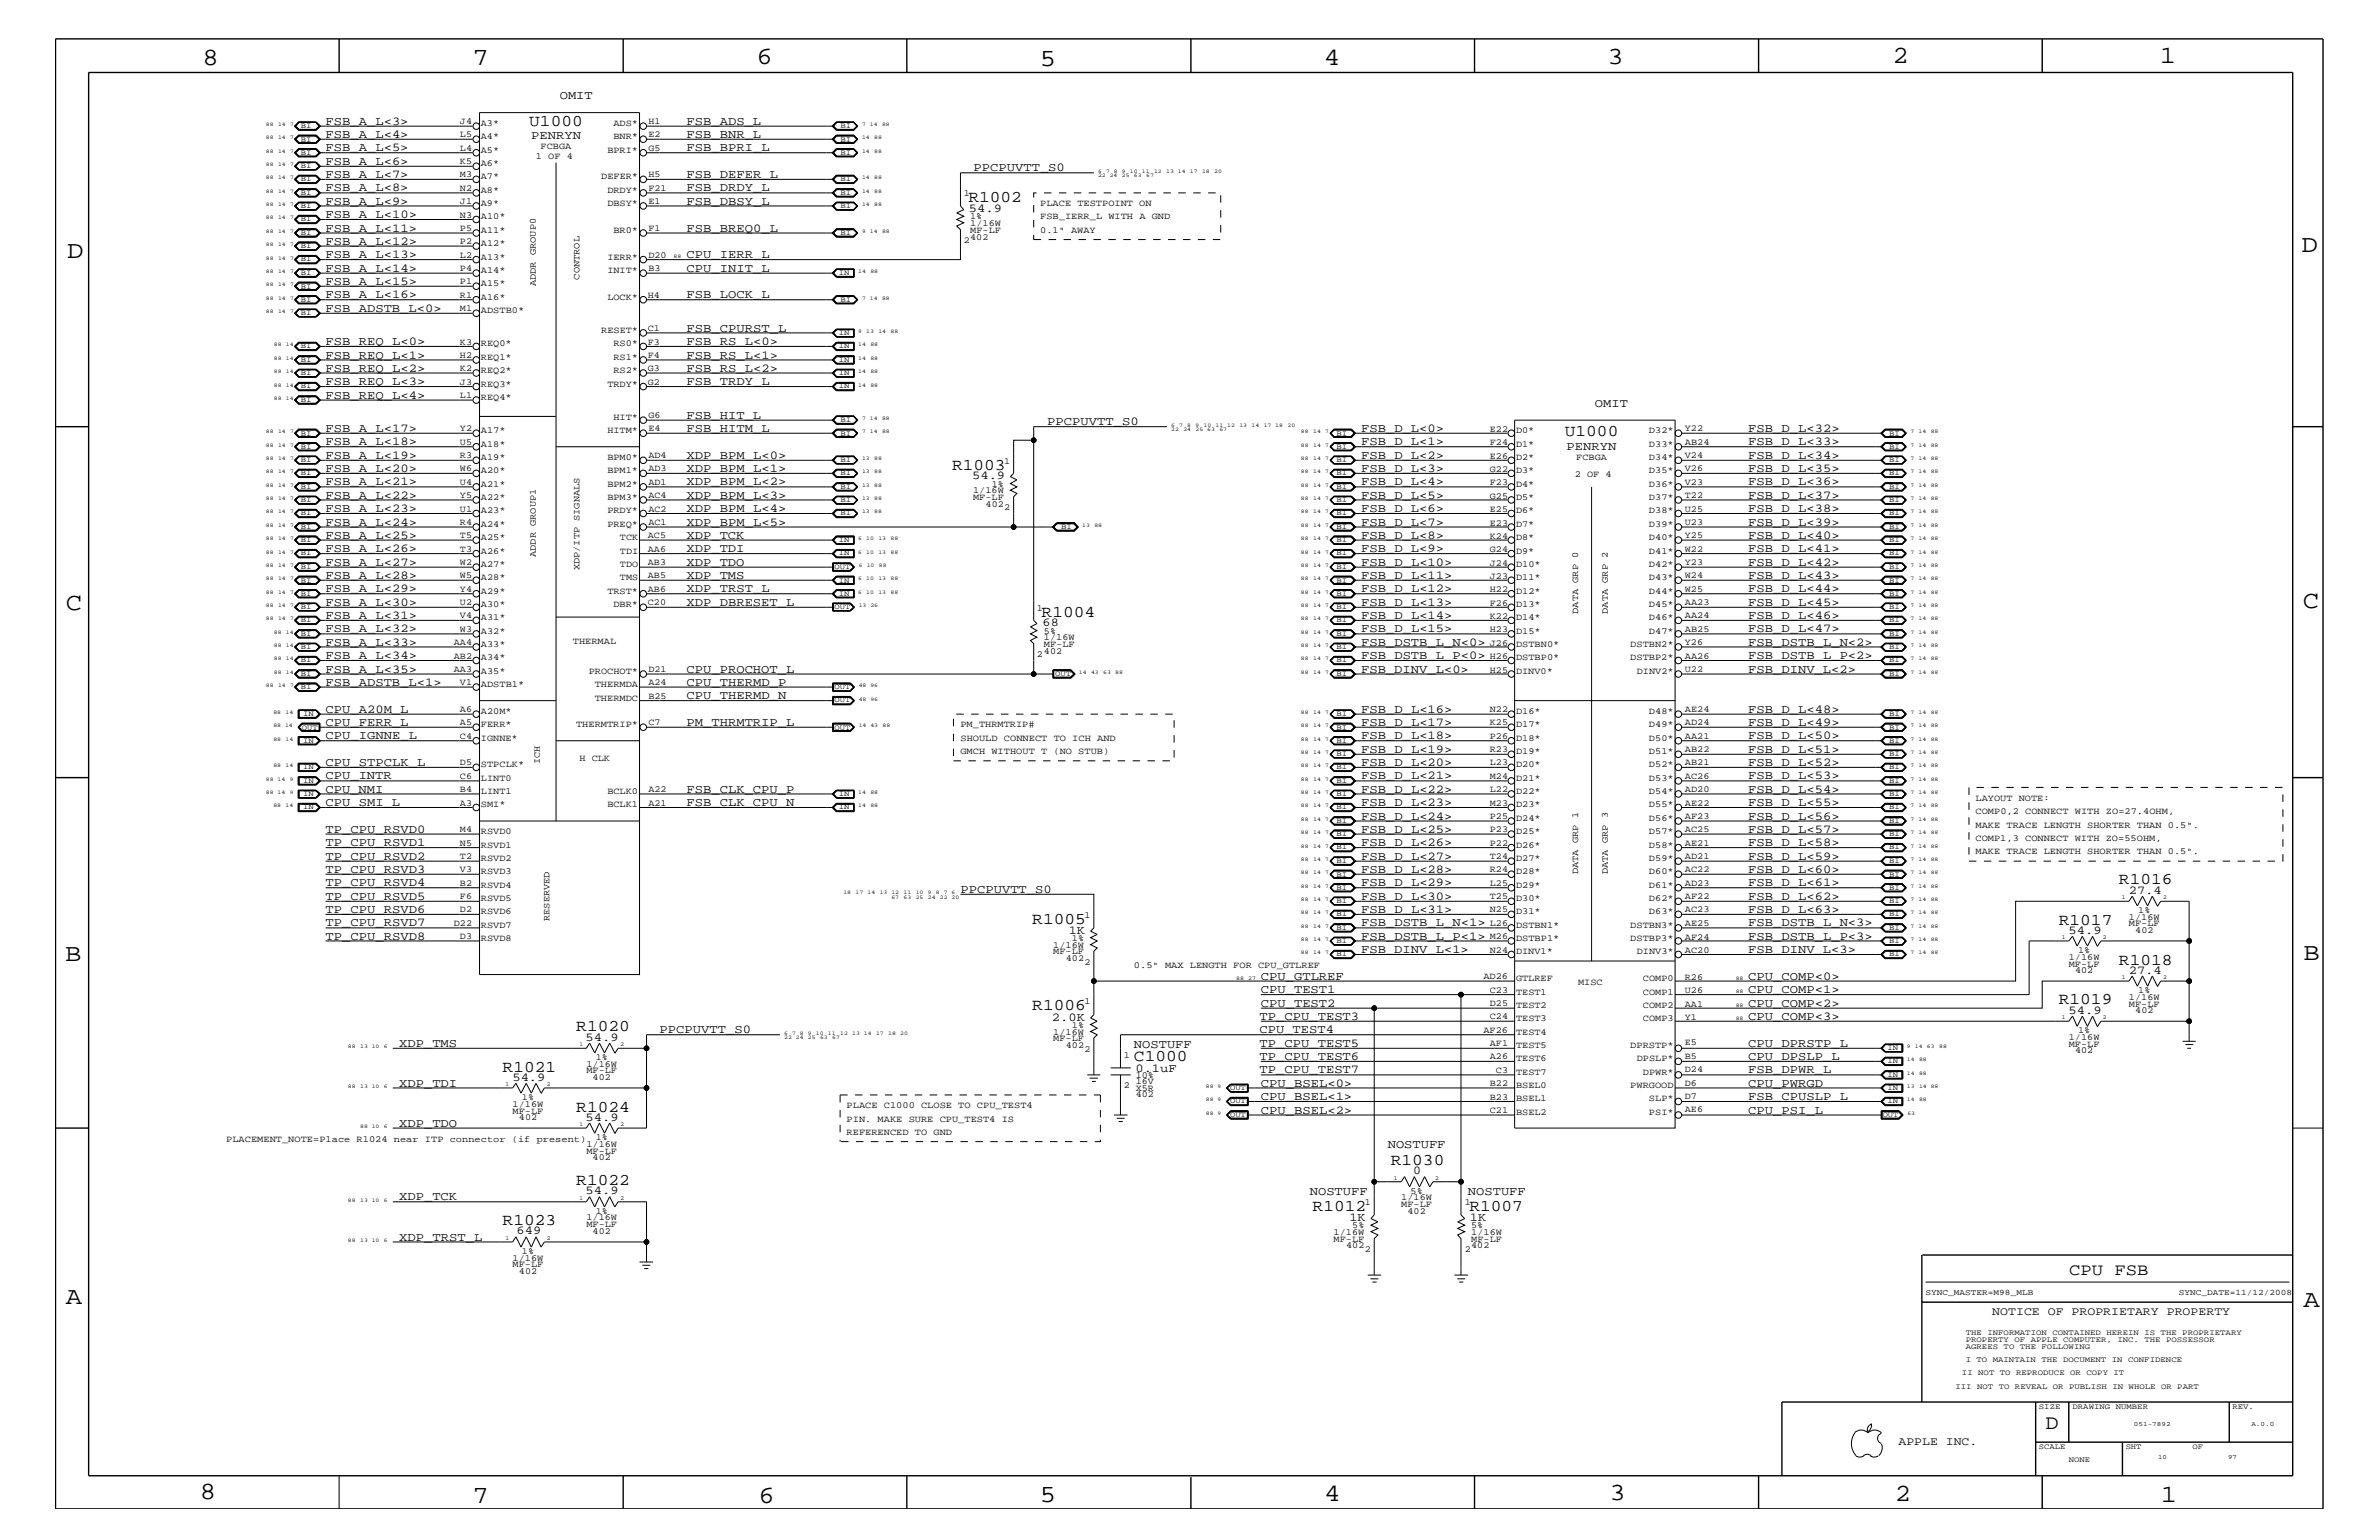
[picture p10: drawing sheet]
<svg xmlns="http://www.w3.org/2000/svg" width="432mm" height="279mm" viewBox="0 0 432 279" stroke-linecap="round" stroke-linejoin="round" font-family="sans-serif">
<defs><g id="words">
<g font-size="4.5">
<text x="36.7" y="11.7">8</text>
<text x="85.8" y="11.7">7</text>
<text x="137.3" y="11.5">6</text>
<text x="240.3" y="11.7">4</text>
<text x="291.8" y="11.5">3</text>
<text x="343.5" y="11.5">2</text>
<text x="392" y="11.5">1</text>
<text x="188.7" y="12.1">5</text>
<text x="12.2" y="46.8">D</text>
<text x="417.7" y="45.7">D</text>
<text x="11.9" y="110.6">C</text>
<text x="418" y="110.3">C</text>
<text x="11.9" y="174.3">B</text>
<text x="418.1" y="174.2">B</text>
<text x="11.9" y="236.7">A</text>
<text x="418.1" y="237.1">A</text>
<text x="36.2" y="271.9">8</text>
<text x="85.8" y="272.7">7</text>
<text x="137.7" y="272.7">6</text>
<text x="188.7" y="272.5">5</text>
<text x="240.4" y="272.3">4</text>
<text x="292.1" y="272.2">3</text>
<text x="343.9" y="272.3">2</text>
<text x="392.2" y="272.6">1</text>
</g>
<text font-size="3.7" x="371.3" y="259.3">D</text>
<g font-size="3">
<text x="96.1" y="22.9">U1000</text>
<text x="175.8" y="36.7">R1002</text>
<text x="284" y="79.2">U1000</text>
<text x="172.8" y="85.2">R1003</text>
<text x="189.1" y="111.9">R1004</text>
<text x="384.6" y="160.5">R1016</text>
<text x="187.4" y="167.6">R1005</text>
<text x="373.7" y="167.8">R1017</text>
<text x="384.6" y="175">R1018</text>
<text x="187.4" y="183.3">R1006</text>
<text x="373.7" y="182.2">R1019</text>
<text x="104.6" y="187.1">R1020</text>
<text x="91.2" y="194.4">R1021</text>
<text x="205.8" y="192.6">C1000</text>
<text x="104.6" y="201.7">R1024</text>
<text x="104.6" y="215">R1022</text>
<text x="252.4" y="211.4">R1030</text>
<text x="238.3" y="219.7">R1012</text>
<text x="266.7" y="219.7">R1007</text>
<text x="91.2" y="222.3">R1023</text>
<text x="375.6" y="231.3">CPU FSB</text>
</g>
<g font-size="2.2">
<text x="101.6" y="18">OMIT</text>
<text x="59.1" y="22.6">FSB_A_L&lt;3&gt;</text>
<text x="124.6" y="22.6">FSB_ADS_L</text>
<text x="59.1" y="27.5">FSB_A_L&lt;5&gt;</text>
<text x="59.1" y="29.9">FSB_A_L&lt;6&gt;</text>
<text x="59.1" y="25">FSB_A_L&lt;4&gt;</text>
<text x="96.4" y="25.3">PENRYN</text>
<text x="124.6" y="25">FSB_BNR_L</text>
<text x="124.6" y="27.5">FSB_BPRI_L</text>
<text x="59.1" y="34.7">FSB_A_L&lt;8&gt;</text>
<text x="59.1" y="32.3">FSB_A_L&lt;7&gt;</text>
<text x="124.6" y="34.7">FSB_DRDY_L</text>
<text x="124.6" y="32.3">FSB_DEFER_L</text>
<text x="176.7" y="31.1">PPCPUVTT_S0</text>
<text x="59.1" y="37.2">FSB_A_L&lt;9&gt;</text>
<text x="59.1" y="39.6">FSB_A_L&lt;10&gt;</text>
<text x="124.6" y="37.2">FSB_DBSY_L</text>
<text x="175.9" y="38.5">54.9</text>
<text x="59.1" y="46.8">FSB_A_L&lt;13&gt;</text>
<text x="59.1" y="44.4">FSB_A_L&lt;12&gt;</text>
<text x="59.1" y="42">FSB_A_L&lt;11&gt;</text>
<text x="124.6" y="46.8">CPU_IERR_L</text>
<text x="124.6" y="42">FSB_BREQ0_L</text>
<text x="59.1" y="49.3">FSB_A_L&lt;14&gt;</text>
<text x="59.1" y="51.7">FSB_A_L&lt;15&gt;</text>
<text x="124.6" y="49.3">CPU_INIT_L</text>
<text x="59.1" y="54.1">FSB_A_L&lt;16&gt;</text>
<text x="59.1" y="56.6">FSB_ADSTB_L&lt;0&gt;</text>
<text x="124.6" y="54.1">FSB_LOCK_L</text>
<text x="59.1" y="65.1">FSB_REQ_L&lt;1&gt;</text>
<text x="59.1" y="62.6">FSB_REQ_L&lt;0&gt;</text>
<text x="124.6" y="65.1">FSB_RS_L&lt;1&gt;</text>
<text x="124.6" y="62.6">FSB_RS_L&lt;0&gt;</text>
<text x="124.6" y="60.2">FSB_CPURST_L</text>
<text x="59.1" y="67.5">FSB_REQ_L&lt;2&gt;</text>
<text x="59.1" y="69.9">FSB_REQ_L&lt;3&gt;</text>
<text x="124.6" y="69.9">FSB_TRDY_L</text>
<text x="124.6" y="67.5">FSB_RS_L&lt;2&gt;</text>
<text x="59.1" y="72.3">FSB_REQ_L&lt;4&gt;</text>
<text x="124.6" y="76">FSB_HIT_L</text>
<text x="190.1" y="77.2">PPCPUVTT_S0</text>
<text x="289.5" y="73.8">OMIT</text>
<text x="59.1" y="80.8">FSB_A_L&lt;18&gt;</text>
<text x="59.1" y="83.3">FSB_A_L&lt;19&gt;</text>
<text x="59.1" y="78.3">FSB_A_L&lt;17&gt;</text>
<text x="124.6" y="83.3">XDP_BPM_L&lt;0&gt;</text>
<text x="124.6" y="78.3">FSB_HITM_L</text>
<text x="247.1" y="78.3">FSB_D_L&lt;0&gt;</text>
<text x="247.1" y="80.8">FSB_D_L&lt;1&gt;</text>
<text x="247.1" y="83.3">FSB_D_L&lt;2&gt;</text>
<text x="284.4" y="81.6">PENRYN</text>
<text x="317.3" y="78.3">FSB_D_L&lt;32&gt;</text>
<text x="317.3" y="80.8">FSB_D_L&lt;33&gt;</text>
<text x="317.3" y="83.3">FSB_D_L&lt;34&gt;</text>
<text x="59.1" y="85.6">FSB_A_L&lt;20&gt;</text>
<text x="59.1" y="88.1">FSB_A_L&lt;21&gt;</text>
<text x="124.6" y="88.1">XDP_BPM_L&lt;2&gt;</text>
<text x="124.6" y="85.6">XDP_BPM_L&lt;1&gt;</text>
<text x="176.4" y="87">54.9</text>
<text x="247.1" y="88.1">FSB_D_L&lt;4&gt;</text>
<text x="247.1" y="85.6">FSB_D_L&lt;3&gt;</text>
<text x="317.3" y="85.6">FSB_D_L&lt;35&gt;</text>
<text x="317.3" y="88.1">FSB_D_L&lt;36&gt;</text>
<text x="59.1" y="90.5">FSB_A_L&lt;22&gt;</text>
<text x="59.1" y="92.9">FSB_A_L&lt;23&gt;</text>
<text x="59.1" y="95.4">FSB_A_L&lt;24&gt;</text>
<text x="124.6" y="95.4">XDP_BPM_L&lt;5&gt;</text>
<text x="124.6" y="92.9">XDP_BPM_L&lt;4&gt;</text>
<text x="124.6" y="90.5">XDP_BPM_L&lt;3&gt;</text>
<text x="247.1" y="95.4">FSB_D_L&lt;7&gt;</text>
<text x="247.1" y="92.9">FSB_D_L&lt;6&gt;</text>
<text x="247.1" y="90.5">FSB_D_L&lt;5&gt;</text>
<text x="317.3" y="90.5">FSB_D_L&lt;37&gt;</text>
<text x="317.3" y="92.9">FSB_D_L&lt;38&gt;</text>
<text x="317.3" y="95.4">FSB_D_L&lt;39&gt;</text>
<text x="59.1" y="97.7">FSB_A_L&lt;25&gt;</text>
<text x="59.1" y="100.2">FSB_A_L&lt;26&gt;</text>
<text x="124.6" y="100.2">XDP_TDI</text>
<text x="124.6" y="97.7">XDP_TCK</text>
<text x="247.1" y="100.2">FSB_D_L&lt;9&gt;</text>
<text x="247.1" y="97.7">FSB_D_L&lt;8&gt;</text>
<text x="317.3" y="97.7">FSB_D_L&lt;40&gt;</text>
<text x="317.3" y="100.2">FSB_D_L&lt;41&gt;</text>
<text x="59.1" y="107.5">FSB_A_L&lt;29&gt;</text>
<text x="59.1" y="105">FSB_A_L&lt;28&gt;</text>
<text x="59.1" y="102.6">FSB_A_L&lt;27&gt;</text>
<text x="124.6" y="107.5">XDP_TRST_L</text>
<text x="124.6" y="105">XDP_TMS</text>
<text x="124.6" y="102.6">XDP_TDO</text>
<text x="247.1" y="105">FSB_D_L&lt;11&gt;</text>
<text x="247.1" y="107.5">FSB_D_L&lt;12&gt;</text>
<text x="247.1" y="102.6">FSB_D_L&lt;10&gt;</text>
<text x="317.3" y="102.6">FSB_D_L&lt;42&gt;</text>
<text x="317.3" y="105">FSB_D_L&lt;43&gt;</text>
<text x="317.3" y="107.5">FSB_D_L&lt;44&gt;</text>
<text x="59.1" y="112.3">FSB_A_L&lt;31&gt;</text>
<text x="59.1" y="109.9">FSB_A_L&lt;30&gt;</text>
<text x="124.6" y="109.9">XDP_DBRESET_L</text>
<text x="189.2" y="113.7">68</text>
<text x="247.1" y="109.9">FSB_D_L&lt;13&gt;</text>
<text x="247.1" y="112.3">FSB_D_L&lt;14&gt;</text>
<text x="317.3" y="109.9">FSB_D_L&lt;45&gt;</text>
<text x="317.3" y="112.3">FSB_D_L&lt;46&gt;</text>
<text x="59.1" y="119.6">FSB_A_L&lt;34&gt;</text>
<text x="59.1" y="117.2">FSB_A_L&lt;33&gt;</text>
<text x="59.1" y="114.8">FSB_A_L&lt;32&gt;</text>
<text x="247.1" y="119.6">FSB_DSTB_L_P&lt;0&gt;</text>
<text x="247.1" y="117.2">FSB_DSTB_L_N&lt;0&gt;</text>
<text x="247.1" y="114.8">FSB_D_L&lt;15&gt;</text>
<text x="317.3" y="117.2">FSB_DSTB_L_N&lt;2&gt;</text>
<text x="317.3" y="119.6">FSB_DSTB_L_P&lt;2&gt;</text>
<text x="317.3" y="114.8">FSB_D_L&lt;47&gt;</text>
<text x="59.1" y="124.4">FSB_ADSTB_L&lt;1&gt;</text>
<text x="59.1" y="122">FSB_A_L&lt;35&gt;</text>
<text x="124.6" y="124.4">CPU_THERMD_P</text>
<text x="124.6" y="122">CPU_PROCHOT_L</text>
<text x="247.1" y="122">FSB_DINV_L&lt;0&gt;</text>
<text x="317.3" y="122">FSB_DINV_L&lt;2&gt;</text>
<text x="59.1" y="131.7">CPU_FERR_L</text>
<text x="59.1" y="129.3">CPU_A20M_L</text>
<text x="124.6" y="131.7">PM_THRMTRIP_L</text>
<text x="124.6" y="126.9">CPU_THERMD_N</text>
<text x="247.1" y="129.3">FSB_D_L&lt;16&gt;</text>
<text x="247.1" y="131.7">FSB_D_L&lt;17&gt;</text>
<text x="317.3" y="129.3">FSB_D_L&lt;48&gt;</text>
<text x="317.3" y="131.7">FSB_D_L&lt;49&gt;</text>
<text x="59.1" y="134.1">CPU_IGNNE_L</text>
<text x="247.1" y="136.6">FSB_D_L&lt;19&gt;</text>
<text x="247.1" y="134.1">FSB_D_L&lt;18&gt;</text>
<text x="317.3" y="134.1">FSB_D_L&lt;50&gt;</text>
<text x="317.3" y="136.6">FSB_D_L&lt;51&gt;</text>
<text x="59.1" y="143.9">CPU_NMI</text>
<text x="59.1" y="141.4">CPU_INTR</text>
<text x="59.1" y="139">CPU_STPCLK_L</text>
<text x="124.6" y="143.9">FSB_CLK_CPU_P</text>
<text x="247.1" y="139">FSB_D_L&lt;20&gt;</text>
<text x="247.1" y="141.4">FSB_D_L&lt;21&gt;</text>
<text x="247.1" y="143.9">FSB_D_L&lt;22&gt;</text>
<text x="317.3" y="139">FSB_D_L&lt;52&gt;</text>
<text x="317.3" y="141.4">FSB_D_L&lt;53&gt;</text>
<text x="317.3" y="143.9">FSB_D_L&lt;54&gt;</text>
<text x="59.1" y="146.2">CPU_SMI_L</text>
<text x="124.6" y="146.2">FSB_CLK_CPU_N</text>
<text x="247.1" y="146.2">FSB_D_L&lt;23&gt;</text>
<text x="247.1" y="148.7">FSB_D_L&lt;24&gt;</text>
<text x="317.3" y="146.2">FSB_D_L&lt;55&gt;</text>
<text x="317.3" y="148.7">FSB_D_L&lt;56&gt;</text>
<text x="59.1" y="156">TP_CPU_RSVD2</text>
<text x="59.1" y="153.5">TP_CPU_RSVD1</text>
<text x="59.1" y="151.1">TP_CPU_RSVD0</text>
<text x="247.1" y="151.1">FSB_D_L&lt;25&gt;</text>
<text x="247.1" y="153.5">FSB_D_L&lt;26&gt;</text>
<text x="247.1" y="156">FSB_D_L&lt;27&gt;</text>
<text x="317.3" y="151.1">FSB_D_L&lt;57&gt;</text>
<text x="317.3" y="153.5">FSB_D_L&lt;58&gt;</text>
<text x="317.3" y="156">FSB_D_L&lt;59&gt;</text>
<text x="59.1" y="160.8">TP_CPU_RSVD4</text>
<text x="59.1" y="158.4">TP_CPU_RSVD3</text>
<text x="174.3" y="162">PPCPUVTT_S0</text>
<text x="247.1" y="158.4">FSB_D_L&lt;28&gt;</text>
<text x="247.1" y="160.8">FSB_D_L&lt;29&gt;</text>
<text x="317.3" y="158.4">FSB_D_L&lt;60&gt;</text>
<text x="317.3" y="160.8">FSB_D_L&lt;61&gt;</text>
<text x="59.1" y="163.3">TP_CPU_RSVD5</text>
<text x="59.1" y="165.6">TP_CPU_RSVD6</text>
<text x="247.1" y="165.6">FSB_D_L&lt;31&gt;</text>
<text x="247.1" y="163.3">FSB_D_L&lt;30&gt;</text>
<text x="317.3" y="163.3">FSB_D_L&lt;62&gt;</text>
<text x="317.3" y="165.6">FSB_D_L&lt;63&gt;</text>
<text x="386.4" y="162.2">27.4</text>
<text x="59.1" y="168.1">TP_CPU_RSVD7</text>
<text x="59.1" y="170.5">TP_CPU_RSVD8</text>
<text x="194" y="169.4">1K</text>
<text x="247.1" y="170.5">FSB_DSTB_L_P&lt;1&gt;</text>
<text x="247.1" y="172.9">FSB_DINV_L&lt;1&gt;</text>
<text x="247.1" y="168.1">FSB_DSTB_L_N&lt;1&gt;</text>
<text x="317.3" y="168.1">FSB_DSTB_L_N&lt;3&gt;</text>
<text x="317.3" y="170.5">FSB_DSTB_L_P&lt;3&gt;</text>
<text x="317.3" y="172.9">FSB_DINV_L&lt;3&gt;</text>
<text x="375.5" y="169.4">54.9</text>
<text x="228.9" y="177.7">CPU_GTLREF</text>
<text x="317.3" y="177.7">CPU_COMP&lt;0&gt;</text>
<text x="386.4" y="176.7">27.4</text>
<text x="190.9" y="185.2">2.0K</text>
<text x="228.6" y="185">TP_CPU_TEST3</text>
<text x="228.9" y="182.7">CPU_TEST2</text>
<text x="228.9" y="180.2">CPU_TEST1</text>
<text x="317.3" y="180.2">CPU_COMP&lt;1&gt;</text>
<text x="317.3" y="182.7">CPU_COMP&lt;2&gt;</text>
<text x="317.3" y="185">CPU_COMP&lt;3&gt;</text>
<text x="375.5" y="184">54.9</text>
<text x="72.5" y="189.9">XDP_TMS</text>
<text x="106.3" y="188.8">54.9</text>
<text x="119.7" y="187.5">PPCPUVTT_S0</text>
<text x="205.8" y="190.2">NOSTUFF</text>
<text x="228.6" y="187.5">CPU_TEST4</text>
<text x="228.6" y="189.9">TP_CPU_TEST5</text>
<text x="317.3" y="189.9">CPU_DPRSTP_L</text>
<text x="72.5" y="197.2">XDP_TDI</text>
<text x="93" y="196.1">54.9</text>
<text x="206.1" y="194.4">0.1uF</text>
<text x="228.6" y="192.3">TP_CPU_TEST6</text>
<text x="228.6" y="194.8">TP_CPU_TEST7</text>
<text x="228.9" y="197.2">CPU_BSEL&lt;0&gt;</text>
<text x="317.3" y="192.3">CPU_DPSLP_L</text>
<text x="317.3" y="194.8">FSB_DPWR_L</text>
<text x="317.3" y="197.2">CPU_PWRGD</text>
<text x="106.3" y="203.4">54.9</text>
<text x="228.9" y="199.6">CPU_BSEL&lt;1&gt;</text>
<text x="228.9" y="202">CPU_BSEL&lt;2&gt;</text>
<text x="317.3" y="199.6">FSB_CPUSLP_L</text>
<text x="317.3" y="202">CPU_PSI_L</text>
<text x="72.5" y="204.4">XDP_TDO</text>
<text x="251.9" y="208.3">NOSTUFF</text>
<text x="256.5" y="213">0</text>
<text x="72.5" y="217.8">XDP_TCK</text>
<text x="106.3" y="216.7">54.9</text>
<text x="237.7" y="216.9">NOSTUFF</text>
<text x="244.9" y="221.5">1K</text>
<text x="266.4" y="216.9">NOSTUFF</text>
<text x="266.8" y="221.5">1K</text>
<text x="72.5" y="225.1">XDP_TRST_L</text>
<text x="93.8" y="224">649</text>
</g>
<g font-size="2.1">
<text x="361.6" y="238.6">NOTICE OF PROPRIETARY PROPERTY</text>
<text x="344.6" y="262.2">APPLE INC.</text>
</g>
<g font-size="1.7">
<text x="83.5" y="22.5">J4</text>
<text x="87.3" y="22.9">A3*</text>
<text x="111.3" y="22.9">ADS*</text>
<text x="117.7" y="22.5">H1</text>
<text x="83.5" y="29.7">K5</text>
<text x="83.5" y="27.4">L4</text>
<text x="83.5" y="24.9">L5</text>
<text x="87.3" y="25.3">A4*</text>
<text x="87.3" y="27.7">A5*</text>
<text x="97.3" y="28.9">1 OF 4</text>
<text x="98.1" y="27.1">FCBGA</text>
<text x="110.2" y="27.7">BPRI*</text>
<text x="111.3" y="25.3">BNR*</text>
<text x="117.7" y="27.4">G5</text>
<text x="117.7" y="24.9">E2</text>
<text x="83.5" y="34.7">N2</text>
<text x="83.5" y="32.2">M3</text>
<text x="87.3" y="30.2">A6*</text>
<text x="87.3" y="35">A8*</text>
<text x="87.3" y="32.5">A7*</text>
<text x="109.1" y="32.5">DEFER*</text>
<text x="110.2" y="35">DRDY*</text>
<text x="117.7" y="34.7">F21</text>
<text x="117.7" y="32.2">H5</text>
<text x="174.9" y="35.6">1</text>
<text x="83.5" y="37">J1</text>
<text x="83.5" y="41.9">P5</text>
<text x="83.5" y="39.5">N3</text>
<text x="87.3" y="37.4">A9*</text>
<text x="87.3" y="39.8">A10*</text>
<text x="110.2" y="37.4">DBSY*</text>
<text x="117.7" y="37">E1</text>
<text x="117.7" y="41.9">F1</text>
<text x="176.1" y="41">1/16W</text>
<text x="176.1" y="39.8">1%</text>
<text x="188.8" y="37.4">PLACE TESTPOINT ON</text>
<text x="188.8" y="39.8">FSB_IERR_L WITH A GND</text>
<text x="83.5" y="46.8">L2</text>
<text x="83.5" y="44.3">P2</text>
<text x="87.3" y="47.1">A13*</text>
<text x="87.3" y="44.6">A12*</text>
<text x="87.3" y="42.3">A11*</text>
<text x="110.2" y="47.1">IERR*</text>
<text x="111.3" y="42.3">BR0*</text>
<text x="117.7" y="46.8">D20</text>
<text x="174.9" y="44.1">2</text>
<text x="176.1" y="43.5">402</text>
<text x="176.1" y="42.3">MF-LF</text>
<text x="188.8" y="42.3">0.1&quot; AWAY</text>
<text x="83.5" y="51.6">P1</text>
<text x="83.5" y="49.1">P4</text>
<text x="87.3" y="49.6">A14*</text>
<text x="87.3" y="51.9">A15*</text>
<text x="97.3" y="51.9" transform="rotate(-90 97.3 51.9)">ADDR GROUP0</text>
<text x="105.2" y="50.7" transform="rotate(-90 105.2 50.7)">CONTROL</text>
<text x="110.2" y="49.6">INIT*</text>
<text x="117.7" y="49.1">B3</text>
<text x="83.5" y="56.4">M1</text>
<text x="83.5" y="54">R1</text>
<text x="87.3" y="54.4">A16*</text>
<text x="87.3" y="56.8">ADSTB0*</text>
<text x="110.2" y="54.4">LOCK*</text>
<text x="117.6" y="54">H4</text>
<text x="83.5" y="64.9">H2</text>
<text x="83.5" y="62.5">K3</text>
<text x="87.3" y="62.9">REQ0*</text>
<text x="87.3" y="65.3">REQ1*</text>
<text x="109.1" y="60.4">RESET*</text>
<text x="111.3" y="65.3">RS1*</text>
<text x="111.3" y="62.9">RS0*</text>
<text x="117.6" y="64.9">F4</text>
<text x="117.6" y="62.5">F3</text>
<text x="117.6" y="60.1">C1</text>
<text x="83.5" y="69.8">J3</text>
<text x="83.5" y="67.3">K2</text>
<text x="87.3" y="67.7">REQ2*</text>
<text x="87.3" y="70.1">REQ3*</text>
<text x="110.2" y="70.1">TRDY*</text>
<text x="111.3" y="67.7">RS2*</text>
<text x="117.6" y="69.8">G2</text>
<text x="117.6" y="67.3">G3</text>
<text x="83.5" y="72.2">L1</text>
<text x="87.3" y="72.6">REQ4*</text>
<text x="111.3" y="76.2">HIT*</text>
<text x="117.7" y="75.8">G6</text>
<text x="83.5" y="83.1">R3</text>
<text x="83.5" y="80.7">U5</text>
<text x="83.5" y="78.3">Y2</text>
<text x="87.3" y="83.5">A19*</text>
<text x="87.3" y="81.1">A18*</text>
<text x="87.3" y="78.6">A17*</text>
<text x="110.2" y="83.5">BPM0*</text>
<text x="110.2" y="78.6">HITM*</text>
<text x="117.7" y="78.3">E4</text>
<text x="117.7" y="83.1">AD4</text>
<text x="270.4" y="83.3">E26</text>
<text x="270.4" y="80.8">F24</text>
<text x="270.4" y="78.3">E22</text>
<text x="275.2" y="78.6">D0*</text>
<text x="275.2" y="81.1">D1*</text>
<text x="275.2" y="83.5">D2*</text>
<text x="286.1" y="83.5">FCBGA</text>
<text x="299.3" y="78.6">D32*</text>
<text x="299.3" y="81.1">D33*</text>
<text x="299.3" y="83.5">D34*</text>
<text x="305.8" y="83.1">V24</text>
<text x="305.8" y="80.7">AB24</text>
<text x="305.8" y="78.3">Y22</text>
<text x="83.5" y="88">U4</text>
<text x="83.5" y="85.5">W6</text>
<text x="87.3" y="85.9">A20*</text>
<text x="87.3" y="88.3">A21*</text>
<text x="110.2" y="88.3">BPM2*</text>
<text x="110.2" y="85.9">BPM1*</text>
<text x="117.7" y="88">AD1</text>
<text x="117.7" y="85.5">AD3</text>
<text x="176.6" y="89.5">1/16W</text>
<text x="180" y="88.3">1%</text>
<text x="182.3" y="84.1">1</text>
<text x="270.4" y="88.1">F23</text>
<text x="270.4" y="85.6">G22</text>
<text x="275.2" y="88.3">D4*</text>
<text x="275.2" y="85.9">D3*</text>
<text x="285.8" y="86.5">2 OF 4</text>
<text x="299.3" y="85.9">D35*</text>
<text x="299.3" y="88.3">D36*</text>
<text x="305.8" y="88">V23</text>
<text x="305.8" y="85.5">V26</text>
<text x="83.5" y="95.2">R4</text>
<text x="83.5" y="92.8">U1</text>
<text x="83.5" y="90.4">Y5</text>
<text x="87.3" y="90.7">A22*</text>
<text x="87.3" y="93.2">A23*</text>
<text x="87.3" y="95.6">A24*</text>
<text x="110.2" y="95.6">PREQ*</text>
<text x="110.2" y="93.2">PRDY*</text>
<text x="110.2" y="90.7">BPM3*</text>
<text x="117.7" y="95.2">AC1</text>
<text x="117.7" y="92.8">AC2</text>
<text x="117.7" y="90.4">AC4</text>
<text x="176.6" y="90.7">MF-LF</text>
<text x="178.9" y="92">402</text>
<text x="182.3" y="92.6">2</text>
<text x="270.4" y="95.4">E23</text>
<text x="270.4" y="92.9">E25</text>
<text x="270.4" y="90.5">G25</text>
<text x="275.2" y="95.6">D7*</text>
<text x="275.2" y="93.2">D6*</text>
<text x="275.2" y="90.7">D5*</text>
<text x="299.3" y="90.7">D37*</text>
<text x="299.3" y="93.2">D38*</text>
<text x="299.3" y="95.6">D39*</text>
<text x="305.8" y="95.2">U23</text>
<text x="305.8" y="92.8">U25</text>
<text x="305.8" y="90.4">T22</text>
<text x="83.5" y="100.1">T3</text>
<text x="83.5" y="97.6">T5</text>
<text x="87.3" y="100.4">A26*</text>
<text x="87.3" y="98">A25*</text>
<text x="97.3" y="101" transform="rotate(-90 97.3 101)">ADDR GROUP1</text>
<text x="112.5" y="100.4">TDI</text>
<text x="112.5" y="98">TCK</text>
<text x="117.6" y="100.1">AA6</text>
<text x="117.6" y="97.6">AC5</text>
<text x="270.4" y="100.2">G24</text>
<text x="270.4" y="97.7">K24</text>
<text x="275.2" y="100.4">D9*</text>
<text x="275.2" y="98">D8*</text>
<text x="299.3" y="98">D40*</text>
<text x="299.3" y="100.4">D41*</text>
<text x="305.8" y="100.1">W22</text>
<text x="305.8" y="97.6">Y25</text>
<text x="83.5" y="107.4">Y4</text>
<text x="83.5" y="104.9">W5</text>
<text x="83.5" y="102.5">W2</text>
<text x="87.3" y="107.7">A29*</text>
<text x="87.3" y="105.3">A28*</text>
<text x="87.3" y="102.9">A27*</text>
<text x="105.2" y="103.5" transform="rotate(-90 105.2 103.5)">XDP/ITP SIGNALS</text>
<text x="110.2" y="107.7">TRST*</text>
<text x="112.5" y="105.3">TMS</text>
<text x="112.5" y="102.9">TDO</text>
<text x="117.6" y="102.5">AB3</text>
<text x="117.6" y="107.4">AB6</text>
<text x="117.6" y="104.9">AB5</text>
<text x="270.4" y="107.5">H22</text>
<text x="270.4" y="105">J23</text>
<text x="270.4" y="102.6">J24</text>
<text x="275.2" y="105.3">D11*</text>
<text x="275.2" y="107.7">D12*</text>
<text x="275.2" y="102.9">D10*</text>
<text x="299.3" y="102.9">D42*</text>
<text x="299.3" y="105.3">D43*</text>
<text x="299.3" y="107.7">D44*</text>
<text x="305.8" y="107.4">W25</text>
<text x="305.8" y="104.9">W24</text>
<text x="305.8" y="102.5">Y23</text>
<text x="83.5" y="112.2">V4</text>
<text x="83.5" y="109.8">U2</text>
<text x="87.3" y="112.6">A31*</text>
<text x="87.3" y="110.2">A30*</text>
<text x="111.3" y="110.2">DBR*</text>
<text x="117.6" y="109.8">C20</text>
<text x="188.2" y="110.8">1</text>
<text x="270.4" y="112.3">K22</text>
<text x="270.4" y="109.9">F26</text>
<text x="275.2" y="110.2">D13*</text>
<text x="275.2" y="112.6">D14*</text>
<text x="286.4" y="111.4" transform="rotate(-90 286.4 111.4)">DATA GRP 0</text>
<text x="291.8" y="111.4" transform="rotate(-90 291.8 111.4)">DATA GRP 2</text>
<text x="299.3" y="110.2">D45*</text>
<text x="299.3" y="112.6">D46*</text>
<text x="305.8" y="112.2">AA24</text>
<text x="305.8" y="109.8">AA23</text>
<text x="82.4" y="119.5">AB2</text>
<text x="82.4" y="117">AA4</text>
<text x="83.5" y="114.7">W3</text>
<text x="87.3" y="119.8">A34*</text>
<text x="87.3" y="117.4">A33*</text>
<text x="87.3" y="115">A32*</text>
<text x="104" y="116.8">THERMAL</text>
<text x="188.2" y="119.2">2</text>
<text x="189.5" y="116.2">1/16W</text>
<text x="189.5" y="115">5%</text>
<text x="189.5" y="118.6">402</text>
<text x="189.5" y="117.4">MF-LF</text>
<text x="270.4" y="117.2">J26</text>
<text x="270.4" y="114.8">H23</text>
<text x="270.4" y="119.6">H26</text>
<text x="275.2" y="119.8">DSTBP0*</text>
<text x="275.2" y="117.4">DSTBN0*</text>
<text x="275.2" y="115">D15*</text>
<text x="295.9" y="117.4">DSTBN2*</text>
<text x="295.9" y="119.8">DSTBP2*</text>
<text x="299.3" y="115">D47*</text>
<text x="305.8" y="119.5">AA26</text>
<text x="305.8" y="117">Y26</text>
<text x="305.8" y="114.7">AB25</text>
<text x="82.4" y="121.9">AA3</text>
<text x="83.5" y="124.3">V1</text>
<text x="87.3" y="124.7">ADSTB1*</text>
<text x="87.3" y="122.3">A35*</text>
<text x="106.8" y="122.3">PROCHOT*</text>
<text x="107.9" y="124.7">THERMDA</text>
<text x="117.7" y="124.3">A24</text>
<text x="117.7" y="121.9">D21</text>
<text x="270.4" y="122">H25</text>
<text x="275.2" y="122.3">DINV0*</text>
<text x="297.1" y="122.3">DINV2*</text>
<text x="305.8" y="121.9">U22</text>
<text x="83.5" y="131.6">A5</text>
<text x="83.5" y="129.1">A6</text>
<text x="87.3" y="131.9">FERR*</text>
<text x="87.3" y="129.6">A20M*</text>
<text x="104.6" y="131.9">THERMTRIP*</text>
<text x="107.9" y="127.1">THERMDC</text>
<text x="117.7" y="131.6">C7</text>
<text x="117.7" y="126.8">B25</text>
<text x="174.3" y="131.9">PM_THRMTRIP#</text>
<text x="270.4" y="131.6">K25</text>
<text x="270.4" y="129.1">N22</text>
<text x="275.2" y="129.6">D16*</text>
<text x="275.2" y="131.9">D17*</text>
<text x="299.3" y="129.6">D48*</text>
<text x="299.3" y="131.9">D49*</text>
<text x="305.8" y="131.6">AD24</text>
<text x="305.8" y="129.1">AE24</text>
<text x="83.5" y="134.1">C4</text>
<text x="87.3" y="134.4">IGNNE*</text>
<text x="174.3" y="134.4">SHOULD CONNECT TO ICH AND</text>
<text x="174.3" y="136.8">GMCH WITHOUT T (NO STUB)</text>
<text x="270.4" y="136.4">R23</text>
<text x="270.4" y="134.1">P26</text>
<text x="275.2" y="136.8">D19*</text>
<text x="275.2" y="134.4">D18*</text>
<text x="299.3" y="134.4">D50*</text>
<text x="299.3" y="136.8">D51*</text>
<text x="305.8" y="136.4">AB22</text>
<text x="305.8" y="134.1">AA21</text>
<text x="83.5" y="143.7">B4</text>
<text x="83.5" y="141.3">C6</text>
<text x="83.5" y="138.9">D5</text>
<text x="87.3" y="141.7">LINT0</text>
<text x="87.3" y="139.2">STPCLK*</text>
<text x="98" y="138.6" transform="rotate(-90 98 138.6)">ICH</text>
<text x="105.2" y="138">H CLK</text>
<text x="117.7" y="143.7">A22</text>
<text x="270.4" y="143.7">L22</text>
<text x="270.4" y="141.3">M24</text>
<text x="270.4" y="138.9">L23</text>
<text x="275.2" y="139.2">D20*</text>
<text x="275.2" y="141.7">D21*</text>
<text x="299.3" y="139.2">D52*</text>
<text x="299.3" y="141.7">D53*</text>
<text x="305.8" y="143.7">AD20</text>
<text x="305.8" y="141.3">AC26</text>
<text x="305.8" y="138.9">AB21</text>
<text x="83.5" y="146.2">A3</text>
<text x="87.3" y="146.5">SMI*</text>
<text x="87.3" y="144">LINT1</text>
<text x="110.2" y="146.5">BCLK1</text>
<text x="110.2" y="144">BCLK0</text>
<text x="117.7" y="146.2">A21</text>
<text x="270.4" y="148.5">P25</text>
<text x="270.4" y="146.2">M23</text>
<text x="275.2" y="144">D22*</text>
<text x="275.2" y="146.5">D23*</text>
<text x="275.2" y="149">D24*</text>
<text x="299.3" y="144">D54*</text>
<text x="299.3" y="146.5">D55*</text>
<text x="299.3" y="149">D56*</text>
<text x="305.8" y="148.5">AF23</text>
<text x="305.8" y="146.2">AE22</text>
<text x="358.6" y="145.3">LAYOUT NOTE:</text>
<text x="358.6" y="147.7">COMP0,2 CONNECT WITH ZO=27.4OHM,</text>
<text x="83.5" y="155.8">T2</text>
<text x="83.5" y="153.4">N5</text>
<text x="83.5" y="151">M4</text>
<text x="87.3" y="153.8">RSVD1</text>
<text x="87.3" y="151.3">RSVD0</text>
<text x="270.4" y="155.8">T24</text>
<text x="270.4" y="153.4">P22</text>
<text x="270.4" y="151">P23</text>
<text x="275.2" y="151.3">D25*</text>
<text x="275.2" y="153.8">D26*</text>
<text x="299.3" y="151.3">D57*</text>
<text x="299.3" y="153.8">D58*</text>
<text x="305.8" y="155.8">AD21</text>
<text x="305.8" y="153.4">AE21</text>
<text x="305.8" y="151">AC25</text>
<text x="358.6" y="150.1">MAKE TRACE LENGTH SHORTER THAN 0.5&quot;.</text>
<text x="358.6" y="155">MAKE TRACE LENGTH SHORTER THAN 0.5&quot;.</text>
<text x="358.6" y="152.6">COMP1,3 CONNECT WITH ZO=55OHM,</text>
<text x="83.5" y="160.7">B2</text>
<text x="83.5" y="158.3">V3</text>
<text x="87.3" y="161.1">RSVD4</text>
<text x="87.3" y="158.6">RSVD3</text>
<text x="87.3" y="156.2">RSVD2</text>
<text x="270.4" y="160.7">L25</text>
<text x="270.4" y="158.3">R24</text>
<text x="275.2" y="156.2">D27*</text>
<text x="275.2" y="158.6">D28*</text>
<text x="275.2" y="161.1">D29*</text>
<text x="286.4" y="158.6" transform="rotate(-90 286.4 158.6)">DATA GRP 1</text>
<text x="291.8" y="158.6" transform="rotate(-90 291.8 158.6)">DATA GRP 3</text>
<text x="299.3" y="156.2">D59*</text>
<text x="299.3" y="158.6">D60*</text>
<text x="299.3" y="161.1">D61*</text>
<text x="305.8" y="160.7">AD23</text>
<text x="305.8" y="158.3">AC22</text>
<text x="83.5" y="165.6">D2</text>
<text x="83.5" y="163.1">F6</text>
<text x="87.3" y="163.5">RSVD5</text>
<text x="87.3" y="165.9">RSVD6</text>
<text x="99.7" y="167.1" transform="rotate(-90 99.7 167.1)">RESERVED</text>
<text x="196.8" y="166.5">1</text>
<text x="270.4" y="165.6">N25</text>
<text x="270.4" y="163.1">T25</text>
<text x="275.2" y="165.9">D31*</text>
<text x="275.2" y="163.5">D30*</text>
<text x="299.3" y="163.5">D62*</text>
<text x="299.3" y="165.9">D63*</text>
<text x="305.8" y="165.6">AC23</text>
<text x="305.8" y="163.1">AF22</text>
<text x="386.4" y="166.9">1/16W</text>
<text x="388.1" y="165.6">1%</text>
<text x="82.4" y="168">D22</text>
<text x="83.5" y="170.4">D3</text>
<text x="87.3" y="168.3">RSVD7</text>
<text x="87.3" y="170.7">RSVD8</text>
<text x="191.2" y="172">1/16W</text>
<text x="191.2" y="173.2">MF-LF</text>
<text x="194.6" y="170.7">1%</text>
<text x="270.4" y="168">L26</text>
<text x="270.4" y="172.8">N24</text>
<text x="270.4" y="170.4">M26</text>
<text x="275.2" y="170.7">DSTBP1*</text>
<text x="275.2" y="173.2">DINV1*</text>
<text x="275.2" y="168.3">DSTBN1*</text>
<text x="295.9" y="168.3">DSTBN3*</text>
<text x="295.9" y="170.7">DSTBP3*</text>
<text x="297.1" y="173.2">DINV3*</text>
<text x="305.8" y="170.5">AF24</text>
<text x="305.8" y="168">AE25</text>
<text x="305.8" y="172.9">AC20</text>
<text x="377.2" y="172.9">1%</text>
<text x="386.4" y="168.1">MF-LF</text>
<text x="387.6" y="169.3">402</text>
<text x="193.5" y="174.4">402</text>
<text x="196.8" y="175">2</text>
<text x="205.8" y="175.6">0.5&quot; MAX LENGTH FOR CPU_GTLREF</text>
<text x="269.2" y="177.7">AD26</text>
<text x="275.2" y="178">GTLREF</text>
<text x="286.4" y="178.7">MISC</text>
<text x="298.2" y="178">COMP0</text>
<text x="305.8" y="177.7">R26</text>
<text x="375.5" y="174.2">1/16W</text>
<text x="375.5" y="175.4">MF-LF</text>
<text x="376.6" y="176.6">402</text>
<text x="196.8" y="182.2">1</text>
<text x="270.4" y="184.9">C24</text>
<text x="270.4" y="182.5">D25</text>
<text x="270.4" y="180.1">C23</text>
<text x="275.2" y="185.3">TEST3</text>
<text x="275.2" y="182.9">TEST2</text>
<text x="275.2" y="180.5">TEST1</text>
<text x="298.2" y="180.5">COMP1</text>
<text x="298.2" y="182.9">COMP2</text>
<text x="298.2" y="185.3">COMP3</text>
<text x="305.8" y="185">Y1</text>
<text x="305.8" y="182.7">AA1</text>
<text x="305.8" y="180.2">U26</text>
<text x="386.4" y="181.4">1/16W</text>
<text x="386.4" y="182.7">MF-LF</text>
<text x="387.6" y="183.8">402</text>
<text x="388.1" y="180.2">1%</text>
<text x="191.2" y="187.7">1/16W</text>
<text x="191.2" y="188.9">MF-LF</text>
<text x="193.5" y="190.2">402</text>
<text x="194.6" y="186.5">1%</text>
<text x="196.8" y="190.8">2</text>
<text x="204" y="192">1</text>
<text x="269.2" y="187.4">AF26</text>
<text x="270.4" y="189.8">AF1</text>
<text x="275.2" y="187.7">TEST4</text>
<text x="275.2" y="190.2">TEST5</text>
<text x="295.9" y="190.2">DPRSTP*</text>
<text x="305.8" y="189.7">E5</text>
<text x="375.5" y="188.7">1/16W</text>
<text x="375.5" y="189.9">MF-LF</text>
<text x="376.6" y="191.1">402</text>
<text x="377.2" y="187.5">1%</text>
<text x="106.4" y="193.6">1/16W</text>
<text x="106.4" y="194.8">MF-LF</text>
<text x="107.6" y="195.9">402</text>
<text x="108.1" y="192.3">1%</text>
<text x="204" y="197.4">2</text>
<text x="206.2" y="196.7">16V</text>
<text x="206.2" y="195.6">10%</text>
<text x="206.2" y="197.9">X5R</text>
<text x="270.4" y="197">B22</text>
<text x="270.4" y="192.2">A26</text>
<text x="271.5" y="194.7">C3</text>
<text x="275.2" y="195">TEST7</text>
<text x="275.2" y="192.6">TEST6</text>
<text x="275.2" y="197.4">BSEL0</text>
<text x="295.9" y="197.4">PWRGOOD</text>
<text x="297.1" y="192.6">DPSLP*</text>
<text x="298.2" y="195">DPWR*</text>
<text x="305.8" y="197">D6</text>
<text x="305.8" y="194.5">D24</text>
<text x="305.8" y="192.1">B5</text>
<text x="93" y="200.9">1/16W</text>
<text x="93" y="202">MF-LF</text>
<text x="94.2" y="203.2">402</text>
<text x="94.7" y="199.6">1%</text>
<text x="153.7" y="201">PLACE C1000 CLOSE TO CPU_TEST4</text>
<text x="153.7" y="203.5">PIN. MAKE SURE CPU_TEST4 IS</text>
<text x="206.2" y="199.1">402</text>
<text x="270.4" y="201.9">C21</text>
<text x="270.4" y="199.5">B23</text>
<text x="275.2" y="199.8">BSEL1</text>
<text x="275.2" y="202.3">BSEL2</text>
<text x="299.3" y="199.8">SLP*</text>
<text x="299.3" y="202.3">PSI*</text>
<text x="305.8" y="199.3">D7</text>
<text x="305.8" y="201.8">AE6</text>
<text x="41.1" y="207.1">PLACEMENT_NOTE=Place R1024 near ITP connector (if present)</text>
<text x="106.4" y="208.1">1/16W</text>
<text x="106.4" y="209.3">MF-LF</text>
<text x="108.1" y="206.9">1%</text>
<text x="153.7" y="205.9">REFERENCED TO GND</text>
<text x="107.6" y="210.5">402</text>
<text x="106.4" y="221.4">1/16W</text>
<text x="108.1" y="220.2">1%</text>
<text x="247.7" y="218.6">1</text>
<text x="254.3" y="217.8">1/16W</text>
<text x="254.3" y="219">MF-LF</text>
<text x="255.5" y="220.2">402</text>
<text x="256" y="216.6">5%</text>
<text x="265.9" y="218.6">1</text>
<text x="94.7" y="227.5">1%</text>
<text x="106.4" y="222.6">MF-LF</text>
<text x="107.6" y="223.9">402</text>
<text x="242.1" y="224.1">1/16W</text>
<text x="242.1" y="225.3">MF-LF</text>
<text x="244.3" y="226.5">402</text>
<text x="245.4" y="222.9">5%</text>
<text x="247.7" y="227.1">2</text>
<text x="265.9" y="227.1">2</text>
<text x="267" y="224.1">1/16W</text>
<text x="267" y="222.9">5%</text>
<text x="267" y="225.3">MF-LF</text>
<text x="267" y="226.5">402</text>
<text x="93" y="229.9">MF-LF</text>
<text x="93" y="228.7">1/16W</text>
<text x="94.2" y="231.1">402</text>
</g>
<g font-size="1.5">
<text x="349.5" y="235">SYNC_MASTER=M98_MLB</text>
<text x="395.5" y="235">SYNC_DATE=11/12/2008</text>
</g>
<g font-size="1.4">
<text x="54.6" y="23.2">BI</text>
<text x="152.6" y="23.2">BI</text>
<text x="54.6" y="25.7">BI</text>
<text x="54.6" y="28.1">BI</text>
<text x="152.6" y="25.7">BI</text>
<text x="152.6" y="28.1">BI</text>
<text x="54.6" y="30.5">BI</text>
<text x="54.6" y="32.9">BI</text>
<text x="54.6" y="35.3">BI</text>
<text x="152.6" y="32.9">BI</text>
<text x="152.6" y="35.3">BI</text>
<text x="54.6" y="37.8">BI</text>
<text x="54.6" y="40.2">BI</text>
<text x="152.6" y="37.8">BI</text>
<text x="54.6" y="42.6">BI</text>
<text x="54.6" y="45.1">BI</text>
<text x="54.6" y="47.4">BI</text>
<text x="152.6" y="42.6">BI</text>
<text x="54.6" y="49.9">BI</text>
<text x="54.6" y="52.4">BI</text>
<text x="152.2" y="49.9">IN</text>
<text x="54.6" y="54.7">BI</text>
<text x="54.6" y="57.2">BI</text>
<text x="152.6" y="54.7">BI</text>
<text x="54.6" y="63.2">BI</text>
<text x="54.6" y="65.6">BI</text>
<text x="152.2" y="60.8">IN</text>
<text x="152.2" y="63.2">IN</text>
<text x="152.2" y="65.6">IN</text>
<text x="54.6" y="68.1">BI</text>
<text x="54.6" y="70.5">BI</text>
<text x="152.2" y="68.1">IN</text>
<text x="152.2" y="70.5">IN</text>
<text x="54.6" y="72.9">BI</text>
<text x="152.6" y="76.6">BI</text>
<text x="54.6" y="79">BI</text>
<text x="54.6" y="81.4">BI</text>
<text x="54.6" y="83.8">BI</text>
<text x="152.6" y="79">BI</text>
<text x="152.6" y="83.8">BI</text>
<text x="242.6" y="79">BI</text>
<text x="242.6" y="81.4">BI</text>
<text x="242.6" y="83.8">BI</text>
<text x="342.9" y="79">BI</text>
<text x="342.9" y="81.4">BI</text>
<text x="342.9" y="83.8">BI</text>
<text x="54.6" y="86.2">BI</text>
<text x="54.6" y="88.7">BI</text>
<text x="152.6" y="86.2">BI</text>
<text x="152.6" y="88.7">BI</text>
<text x="242.6" y="86.2">BI</text>
<text x="242.6" y="88.7">BI</text>
<text x="342.9" y="86.2">BI</text>
<text x="342.9" y="88.7">BI</text>
<text x="54.6" y="91.1">BI</text>
<text x="54.6" y="93.5">BI</text>
<text x="54.6" y="96">BI</text>
<text x="152.6" y="91.1">BI</text>
<text x="152.6" y="93.5">BI</text>
<text x="192.6" y="96">BI</text>
<text x="242.6" y="91.1">BI</text>
<text x="242.6" y="93.5">BI</text>
<text x="242.6" y="96">BI</text>
<text x="342.9" y="91.1">BI</text>
<text x="342.9" y="93.5">BI</text>
<text x="342.9" y="96">BI</text>
<text x="54.6" y="98.4">BI</text>
<text x="54.6" y="100.8">BI</text>
<text x="152.2" y="98.4">IN</text>
<text x="152.2" y="100.8">IN</text>
<text x="242.6" y="98.4">BI</text>
<text x="242.6" y="100.8">BI</text>
<text x="342.9" y="98.4">BI</text>
<text x="342.9" y="100.8">BI</text>
<text x="54.6" y="103.2">BI</text>
<text x="54.6" y="105.7">BI</text>
<text x="151.5" y="103.2">OUT</text>
<text x="152.2" y="105.7">IN</text>
<text x="242.6" y="103.2">BI</text>
<text x="242.6" y="105.7">BI</text>
<text x="342.9" y="103.2">BI</text>
<text x="342.9" y="105.7">BI</text>
<text x="54.6" y="108.1">BI</text>
<text x="54.6" y="110.5">BI</text>
<text x="54.6" y="112.9">BI</text>
<text x="151.5" y="110.5">OUT</text>
<text x="152.2" y="108.1">IN</text>
<text x="242.6" y="108.1">BI</text>
<text x="242.6" y="110.5">BI</text>
<text x="242.6" y="112.9">BI</text>
<text x="342.9" y="108.1">BI</text>
<text x="342.9" y="110.5">BI</text>
<text x="342.9" y="112.9">BI</text>
<text x="54.6" y="115.3">BI</text>
<text x="54.6" y="117.8">BI</text>
<text x="242.6" y="115.3">BI</text>
<text x="242.6" y="117.8">BI</text>
<text x="342.9" y="115.3">BI</text>
<text x="342.9" y="117.8">BI</text>
<text x="54.6" y="125.1">BI</text>
<text x="54.6" y="120.2">BI</text>
<text x="54.6" y="122.6">BI</text>
<text x="151.5" y="125.1">OUT</text>
<text x="191.5" y="122.6">OUT</text>
<text x="242.6" y="120.2">BI</text>
<text x="242.6" y="122.6">BI</text>
<text x="342.9" y="120.2">BI</text>
<text x="342.9" y="122.6">BI</text>
<text x="55" y="129.9">IN</text>
<text x="151.5" y="127.5">OUT</text>
<text x="242.6" y="129.9">BI</text>
<text x="342.9" y="129.9">BI</text>
<text x="54.8" y="132.4">OUT</text>
<text x="55" y="134.7">IN</text>
<text x="151.5" y="132.4">OUT</text>
<text x="242.6" y="132.4">BI</text>
<text x="242.6" y="134.7">BI</text>
<text x="242.6" y="137.2">BI</text>
<text x="342.9" y="132.4">BI</text>
<text x="342.9" y="134.7">BI</text>
<text x="342.9" y="137.2">BI</text>
<text x="55" y="142">IN</text>
<text x="55" y="139.6">IN</text>
<text x="242.6" y="139.6">BI</text>
<text x="242.6" y="142">BI</text>
<text x="342.9" y="139.6">BI</text>
<text x="342.9" y="142">BI</text>
<text x="55" y="144.5">IN</text>
<text x="55" y="146.8">IN</text>
<text x="152.2" y="144.5">IN</text>
<text x="152.2" y="146.8">IN</text>
<text x="242.6" y="144.5">BI</text>
<text x="242.6" y="146.8">BI</text>
<text x="242.6" y="149.3">BI</text>
<text x="342.9" y="144.5">BI</text>
<text x="342.9" y="146.8">BI</text>
<text x="342.9" y="149.3">BI</text>
<text x="242.6" y="151.8">BI</text>
<text x="242.6" y="154.1">BI</text>
<text x="342.9" y="151.8">BI</text>
<text x="342.9" y="154.1">BI</text>
<text x="242.6" y="156.6">BI</text>
<text x="242.6" y="159">BI</text>
<text x="242.6" y="161.4">BI</text>
<text x="342.9" y="156.6">BI</text>
<text x="342.9" y="159">BI</text>
<text x="342.9" y="161.4">BI</text>
<text x="242.6" y="163.9">BI</text>
<text x="242.6" y="166.2">BI</text>
<text x="342.9" y="163.9">BI</text>
<text x="342.9" y="166.2">BI</text>
<text x="242.6" y="168.7">BI</text>
<text x="242.6" y="171.1">BI</text>
<text x="242.6" y="173.5">BI</text>
<text x="342.9" y="168.7">BI</text>
<text x="342.9" y="171.1">BI</text>
<text x="342.9" y="173.5">BI</text>
<text x="342.6" y="190.5">IN</text>
<text x="223.3" y="197.8">OUT</text>
<text x="342.6" y="192.9">IN</text>
<text x="342.6" y="195.4">IN</text>
<text x="342.6" y="197.8">IN</text>
<text x="223.3" y="200.2">OUT</text>
<text x="223.3" y="202.6">OUT</text>
<text x="341.7" y="202.6">OUT</text>
<text x="342.6" y="200.2">IN</text>
<text x="356.8" y="242.3">THE INFORMATION CONTAINED HEREIN IS THE PROPRIETARY</text>
<text x="356.8" y="243.5">PROPERTY OF APPLE COMPUTER, INC. THE POSSESSOR</text>
<text x="356.8" y="244.7">AGREES TO THE FOLLOWING</text>
<text x="354.9" y="252">III NOT TO REVEAL OR PUBLISH IN WHOLE OR PART</text>
<text x="356.1" y="249.5">II NOT TO REPRODUCE OR COPY IT</text>
<text x="356.8" y="247.1">I TO MAINTAIN THE DOCUMENT IN CONFIDENCE</text>
<text x="370.1" y="255.6">SIZE</text>
<text x="376.2" y="255.6">DRAWING NUMBER</text>
<text x="405.2" y="255.6">REV.</text>
<text x="370.1" y="262.9">SCALE</text>
<text x="385.8" y="262.9">SHT</text>
<text x="397.9" y="262.9">OF</text>
<text x="375.5" y="265.3">NONE</text>
</g>
<g font-size="1.2">
<text x="387.3" y="258.7">051-7892</text>
<text x="408.6" y="258.7">A.0.0</text>
<text x="391.7" y="264.7">10</text>
<text x="404.4" y="264.7">97</text>
</g>
<g font-size="1.1">
<text x="385.1" y="163.1">1</text>
<text x="392.6" y="163.1">2</text>
<text x="374.2" y="170.4">1</text>
<text x="381.7" y="170.4">2</text>
<text x="385.1" y="177.7">1</text>
<text x="392.6" y="177.7">2</text>
<text x="374.2" y="184.9">1</text>
<text x="381.7" y="184.9">2</text>
<text x="105.2" y="189.8">1</text>
<text x="112.6" y="189.8">2</text>
<text x="91.8" y="197">1</text>
<text x="99.2" y="197">2</text>
<text x="105.2" y="204.3">1</text>
<text x="112.6" y="204.3">2</text>
<text x="253" y="214.1">1</text>
<text x="260.5" y="214.1">2</text>
<text x="105.2" y="217.7">1</text>
<text x="112.6" y="217.7">2</text>
<text x="91.8" y="224.9">1</text>
<text x="99.2" y="224.9">2</text>
</g>
<g font-size="1">
<text x="48.3" y="22.9">88</text>
<text x="50.5" y="22.9">14</text>
<text x="52.7" y="22.9">7</text>
<text x="156.5" y="22.9">7</text>
<text x="157.9" y="22.9">14</text>
<text x="160.1" y="22.9">88</text>
<text x="48.3" y="25.3">88</text>
<text x="48.3" y="27.7">88</text>
<text x="50.5" y="25.3">14</text>
<text x="50.5" y="27.7">14</text>
<text x="52.7" y="25.3">7</text>
<text x="52.7" y="27.7">7</text>
<text x="156.5" y="25.3">14</text>
<text x="156.5" y="27.7">14</text>
<text x="158.7" y="25.3">88</text>
<text x="158.7" y="27.7">88</text>
<text x="48.3" y="30.2">88</text>
<text x="48.3" y="32.5">88</text>
<text x="48.3" y="35">88</text>
<text x="50.5" y="30.2">14</text>
<text x="50.5" y="32.5">14</text>
<text x="50.5" y="35">14</text>
<text x="52.7" y="30.2">7</text>
<text x="52.7" y="32.5">7</text>
<text x="52.7" y="35">7</text>
<text x="156.5" y="32.5">14</text>
<text x="156.5" y="35">14</text>
<text x="158.7" y="32.5">88</text>
<text x="158.7" y="35">88</text>
<text x="199.3" y="31.4">6</text>
<text x="199.3" y="32.2">22 24</text>
<text x="200.7" y="31.4">7</text>
<text x="202.2" y="31.4">8</text>
<text x="203.6" y="31.4">9</text>
<text x="203.6" y="32.2">25</text>
<text x="205.1" y="31.4">10</text>
<text x="205.8" y="32.2">63</text>
<text x="207.3" y="31.4">11</text>
<text x="208" y="32.2">67</text>
<text x="209.5" y="31.4">12</text>
<text x="211.7" y="31.4">13 14</text>
<text x="216" y="31.4">17</text>
<text x="218.2" y="31.4">18</text>
<text x="220.4" y="31.4">20</text>
<text x="48.3" y="37.4">88</text>
<text x="48.3" y="39.8">88</text>
<text x="50.5" y="37.4">14</text>
<text x="50.5" y="39.8">14</text>
<text x="52.7" y="37.4">7</text>
<text x="52.7" y="39.8">7</text>
<text x="156.5" y="37.4">14</text>
<text x="158.7" y="37.4">88</text>
<text x="48.3" y="42.3">88</text>
<text x="48.3" y="44.6">88</text>
<text x="48.3" y="47.1">88</text>
<text x="50.5" y="42.3">14</text>
<text x="50.5" y="44.6">14</text>
<text x="50.5" y="47.1">14</text>
<text x="52.7" y="42.3">7</text>
<text x="52.7" y="44.6">7</text>
<text x="52.7" y="47.1">7</text>
<text x="122.3" y="46.8">88</text>
<text x="156.5" y="42.3">9</text>
<text x="157.9" y="42.3">14</text>
<text x="160.1" y="42.3">88</text>
<text x="48.3" y="49.6">88</text>
<text x="48.3" y="51.9">88</text>
<text x="50.5" y="49.6">14</text>
<text x="50.5" y="51.9">14</text>
<text x="52.7" y="49.6">7</text>
<text x="52.7" y="51.9">7</text>
<text x="155.8" y="49.6">14</text>
<text x="158" y="49.6">88</text>
<text x="48.3" y="54.4">88</text>
<text x="48.3" y="56.8">88</text>
<text x="50.5" y="54.4">14</text>
<text x="50.5" y="56.8">14</text>
<text x="52.7" y="54.4">7</text>
<text x="52.7" y="56.8">7</text>
<text x="156.5" y="54.4">7</text>
<text x="157.9" y="54.4">14</text>
<text x="160.1" y="54.4">88</text>
<text x="49.7" y="62.9">88</text>
<text x="49.7" y="65.3">88</text>
<text x="51.9" y="62.9">14</text>
<text x="51.9" y="65.3">14</text>
<text x="155.8" y="60.4">9</text>
<text x="155.8" y="62.9">14</text>
<text x="155.8" y="65.3">14</text>
<text x="157.2" y="60.4">13</text>
<text x="158" y="62.9">88</text>
<text x="158" y="65.3">88</text>
<text x="159.4" y="60.4">14</text>
<text x="161.6" y="60.4">88</text>
<text x="49.7" y="67.7">88</text>
<text x="49.7" y="70.1">88</text>
<text x="51.9" y="67.7">14</text>
<text x="51.9" y="70.1">14</text>
<text x="155.8" y="67.7">14</text>
<text x="155.8" y="70.1">14</text>
<text x="158" y="67.7">88</text>
<text x="158" y="70.1">88</text>
<text x="49.7" y="72.6">88</text>
<text x="51.9" y="72.6">14</text>
<text x="156.5" y="76.2">7</text>
<text x="157.9" y="76.2">14</text>
<text x="160.1" y="76.2">88</text>
<text x="212.6" y="77.4">6</text>
<text x="214" y="77.4">7</text>
<text x="215.5" y="77.4">8</text>
<text x="217" y="77.4">9</text>
<text x="218.4" y="77.4">10</text>
<text x="220.6" y="77.4">11 12</text>
<text x="225" y="77.4">13</text>
<text x="227.2" y="77.4">14</text>
<text x="229.4" y="77.4">17 18</text>
<text x="233.7" y="77.4">20</text>
<text x="48.3" y="78.6">88</text>
<text x="48.3" y="81.1">88</text>
<text x="48.3" y="83.5">88</text>
<text x="50.5" y="78.6">14</text>
<text x="50.5" y="81.1">14</text>
<text x="50.5" y="83.5">14</text>
<text x="52.7" y="78.6">7</text>
<text x="52.7" y="81.1">7</text>
<text x="52.7" y="83.5">7</text>
<text x="156.5" y="78.6">7</text>
<text x="156.5" y="83.5">13</text>
<text x="157.9" y="78.6">14</text>
<text x="158.7" y="83.5">88</text>
<text x="160.1" y="78.6">88</text>
<text x="212.6" y="78.3">22</text>
<text x="214.8" y="78.3">24</text>
<text x="217" y="78.3">25 63</text>
<text x="221.3" y="78.3">67</text>
<text x="236.1" y="78.6">88</text>
<text x="236.1" y="81.1">88</text>
<text x="236.1" y="83.5">88</text>
<text x="238.3" y="78.6">14</text>
<text x="238.3" y="81.1">14</text>
<text x="238.3" y="83.5">14</text>
<text x="240.5" y="78.6">7</text>
<text x="240.5" y="81.1">7</text>
<text x="240.5" y="83.5">7</text>
<text x="346.8" y="78.6">7</text>
<text x="346.8" y="81.1">7</text>
<text x="346.8" y="83.5">7</text>
<text x="348.2" y="78.6">14</text>
<text x="348.2" y="81.1">14</text>
<text x="348.2" y="83.5">14</text>
<text x="350.4" y="78.6">88</text>
<text x="350.4" y="81.1">88</text>
<text x="350.4" y="83.5">88</text>
<text x="48.3" y="85.9">88</text>
<text x="48.3" y="88.3">88</text>
<text x="50.5" y="85.9">14</text>
<text x="50.5" y="88.3">14</text>
<text x="52.7" y="85.9">7</text>
<text x="52.7" y="88.3">7</text>
<text x="156.5" y="85.9">13</text>
<text x="156.5" y="88.3">13</text>
<text x="158.7" y="85.9">88</text>
<text x="158.7" y="88.3">88</text>
<text x="236.1" y="85.9">88</text>
<text x="236.1" y="88.3">88</text>
<text x="238.3" y="85.9">14</text>
<text x="238.3" y="88.3">14</text>
<text x="240.5" y="85.9">7</text>
<text x="240.5" y="88.3">7</text>
<text x="346.8" y="85.9">7</text>
<text x="346.8" y="88.3">7</text>
<text x="348.2" y="85.9">14</text>
<text x="348.2" y="88.3">14</text>
<text x="350.4" y="85.9">88</text>
<text x="350.4" y="88.3">88</text>
<text x="48.3" y="90.7">88</text>
<text x="48.3" y="93.2">88</text>
<text x="48.3" y="95.6">88</text>
<text x="50.5" y="90.7">14</text>
<text x="50.5" y="93.2">14</text>
<text x="50.5" y="95.6">14</text>
<text x="52.7" y="90.7">7</text>
<text x="52.7" y="93.2">7</text>
<text x="52.7" y="95.6">7</text>
<text x="156.5" y="90.7">13</text>
<text x="156.5" y="93.2">13</text>
<text x="158.7" y="90.7">88</text>
<text x="158.7" y="93.2">88</text>
<text x="196.4" y="95.6">13</text>
<text x="198.6" y="95.6">88</text>
<text x="236.1" y="90.7">88</text>
<text x="236.1" y="93.2">88</text>
<text x="236.1" y="95.6">88</text>
<text x="238.3" y="90.7">14</text>
<text x="238.3" y="93.2">14</text>
<text x="238.3" y="95.6">14</text>
<text x="240.5" y="90.7">7</text>
<text x="240.5" y="93.2">7</text>
<text x="240.5" y="95.6">7</text>
<text x="346.8" y="90.7">7</text>
<text x="346.8" y="93.2">7</text>
<text x="346.8" y="95.6">7</text>
<text x="348.2" y="90.7">14</text>
<text x="348.2" y="93.2">14</text>
<text x="348.2" y="95.6">14</text>
<text x="350.4" y="90.7">88</text>
<text x="350.4" y="93.2">88</text>
<text x="350.4" y="95.6">88</text>
<text x="48.3" y="98">88</text>
<text x="48.3" y="100.4">88</text>
<text x="50.5" y="98">14</text>
<text x="50.5" y="100.4">14</text>
<text x="52.7" y="98">7</text>
<text x="52.7" y="100.4">7</text>
<text x="155.8" y="98">6</text>
<text x="155.8" y="100.4">6</text>
<text x="157.2" y="98">10</text>
<text x="157.2" y="100.4">10</text>
<text x="159.4" y="98">13</text>
<text x="159.4" y="100.4">13</text>
<text x="161.6" y="98">88</text>
<text x="161.6" y="100.4">88</text>
<text x="236.1" y="98">88</text>
<text x="236.1" y="100.4">88</text>
<text x="238.3" y="98">14</text>
<text x="238.3" y="100.4">14</text>
<text x="240.5" y="98">7</text>
<text x="240.5" y="100.4">7</text>
<text x="346.8" y="98">7</text>
<text x="346.8" y="100.4">7</text>
<text x="348.2" y="98">14</text>
<text x="348.2" y="100.4">14</text>
<text x="350.4" y="98">88</text>
<text x="350.4" y="100.4">88</text>
<text x="48.3" y="102.9">88</text>
<text x="48.3" y="105.3">88</text>
<text x="48.3" y="107.7">88</text>
<text x="50.5" y="102.9">14</text>
<text x="50.5" y="105.3">14</text>
<text x="50.5" y="107.7">14</text>
<text x="52.7" y="102.9">7</text>
<text x="52.7" y="105.3">7</text>
<text x="52.7" y="107.7">7</text>
<text x="155.8" y="105.3">6</text>
<text x="155.8" y="107.7">6</text>
<text x="155.9" y="102.9">6</text>
<text x="157.2" y="105.3">10</text>
<text x="157.2" y="107.7">10</text>
<text x="157.3" y="102.9">10</text>
<text x="159.4" y="105.3">13</text>
<text x="159.4" y="107.7">13</text>
<text x="159.5" y="102.9">88</text>
<text x="161.6" y="105.3">88</text>
<text x="161.6" y="107.7">88</text>
<text x="236.1" y="102.9">88</text>
<text x="236.1" y="105.3">88</text>
<text x="236.1" y="107.7">88</text>
<text x="238.3" y="102.9">14</text>
<text x="238.3" y="105.3">14</text>
<text x="238.3" y="107.7">14</text>
<text x="240.5" y="102.9">7</text>
<text x="240.5" y="105.3">7</text>
<text x="240.5" y="107.7">7</text>
<text x="346.8" y="102.9">7</text>
<text x="346.8" y="105.3">7</text>
<text x="346.8" y="107.7">7</text>
<text x="348.2" y="102.9">14</text>
<text x="348.2" y="105.3">14</text>
<text x="348.2" y="107.7">14</text>
<text x="350.4" y="102.9">88</text>
<text x="350.4" y="105.3">88</text>
<text x="350.4" y="107.7">88</text>
<text x="48.3" y="110.2">88</text>
<text x="48.3" y="112.6">88</text>
<text x="50.5" y="110.2">14</text>
<text x="50.5" y="112.6">14</text>
<text x="52.7" y="110.2">7</text>
<text x="52.7" y="112.6">7</text>
<text x="155.9" y="110.2">13 26</text>
<text x="236.1" y="110.2">88</text>
<text x="236.1" y="112.6">88</text>
<text x="238.3" y="110.2">14</text>
<text x="238.3" y="112.6">14</text>
<text x="240.5" y="110.2">7</text>
<text x="240.5" y="112.6">7</text>
<text x="346.8" y="110.2">7</text>
<text x="346.8" y="112.6">7</text>
<text x="348.2" y="110.2">14</text>
<text x="348.2" y="112.6">14</text>
<text x="350.4" y="110.2">88</text>
<text x="350.4" y="112.6">88</text>
<text x="49.7" y="115">88</text>
<text x="49.7" y="117.4">88</text>
<text x="49.7" y="119.8">88</text>
<text x="51.9" y="115">14</text>
<text x="51.9" y="117.4">14</text>
<text x="51.9" y="119.8">14</text>
<text x="236.1" y="115">88</text>
<text x="236.1" y="117.4">88</text>
<text x="236.1" y="119.8">88</text>
<text x="238.3" y="115">14</text>
<text x="238.3" y="117.4">14</text>
<text x="238.3" y="119.8">14</text>
<text x="240.5" y="115">7</text>
<text x="240.5" y="117.4">7</text>
<text x="240.5" y="119.8">7</text>
<text x="346.8" y="115">7</text>
<text x="346.8" y="117.4">7</text>
<text x="346.8" y="119.8">7</text>
<text x="348.2" y="115">14</text>
<text x="348.2" y="117.4">14</text>
<text x="348.2" y="119.8">14</text>
<text x="350.4" y="115">88</text>
<text x="350.4" y="117.4">88</text>
<text x="350.4" y="119.8">88</text>
<text x="48.3" y="124.7">88</text>
<text x="49.7" y="122.3">88</text>
<text x="50.5" y="124.7">14</text>
<text x="51.9" y="122.3">14</text>
<text x="52.7" y="124.7">7</text>
<text x="155.9" y="124.7">48 96</text>
<text x="195.8" y="122.3">14</text>
<text x="198" y="122.3">43</text>
<text x="200.2" y="122.3">63</text>
<text x="202.4" y="122.3">88</text>
<text x="236.1" y="122.3">88</text>
<text x="238.3" y="122.3">14</text>
<text x="240.5" y="122.3">7</text>
<text x="346.8" y="122.3">7</text>
<text x="348.2" y="122.3">14</text>
<text x="350.4" y="122.3">88</text>
<text x="49.6" y="131.9">88 14</text>
<text x="49.6" y="129.6">88</text>
<text x="51.8" y="129.6">14</text>
<text x="155.9" y="127.1">48 96</text>
<text x="155.9" y="131.9">14 43</text>
<text x="160.2" y="131.9">88</text>
<text x="236.1" y="129.6">88</text>
<text x="236.1" y="131.9">88</text>
<text x="238.3" y="129.6">14</text>
<text x="238.3" y="131.9">14</text>
<text x="240.5" y="129.6">7</text>
<text x="240.5" y="131.9">7</text>
<text x="346.8" y="129.6">7</text>
<text x="346.8" y="131.9">7</text>
<text x="348.2" y="129.6">14</text>
<text x="348.2" y="131.9">14</text>
<text x="350.4" y="129.6">88</text>
<text x="350.4" y="131.9">88</text>
<text x="49.6" y="134.4">88</text>
<text x="51.8" y="134.4">14</text>
<text x="236.1" y="134.4">88</text>
<text x="236.1" y="136.8">88</text>
<text x="238.3" y="134.4">14</text>
<text x="238.3" y="136.8">14</text>
<text x="240.5" y="134.4">7</text>
<text x="240.5" y="136.8">7</text>
<text x="346.8" y="134.4">7</text>
<text x="346.8" y="136.8">7</text>
<text x="348.2" y="134.4">14</text>
<text x="348.2" y="136.8">14</text>
<text x="350.4" y="134.4">88</text>
<text x="350.4" y="136.8">88</text>
<text x="48.3" y="141.7">88 14</text>
<text x="49.6" y="139.2">88</text>
<text x="51.8" y="139.2">14</text>
<text x="52.6" y="141.7">9</text>
<text x="236.1" y="139.2">88</text>
<text x="236.1" y="141.7">88</text>
<text x="238.3" y="139.2">14</text>
<text x="238.3" y="141.7">14</text>
<text x="240.5" y="139.2">7</text>
<text x="240.5" y="141.7">7</text>
<text x="346.8" y="139.2">7</text>
<text x="346.8" y="141.7">7</text>
<text x="348.2" y="139.2">14</text>
<text x="348.2" y="141.7">14</text>
<text x="350.4" y="139.2">88</text>
<text x="350.4" y="141.7">88</text>
<text x="48.3" y="144">88 14</text>
<text x="49.6" y="146.5">88</text>
<text x="51.8" y="146.5">14</text>
<text x="52.6" y="144">9</text>
<text x="155.8" y="144">14</text>
<text x="155.8" y="146.5">14</text>
<text x="158" y="144">88</text>
<text x="158" y="146.5">88</text>
<text x="236.1" y="144">88</text>
<text x="236.1" y="146.5">88</text>
<text x="236.1" y="149">88</text>
<text x="238.3" y="144">14</text>
<text x="238.3" y="146.5">14</text>
<text x="238.3" y="149">14</text>
<text x="240.5" y="144">7</text>
<text x="240.5" y="146.5">7</text>
<text x="240.5" y="149">7</text>
<text x="346.8" y="144">7</text>
<text x="346.8" y="146.5">7</text>
<text x="346.8" y="149">7</text>
<text x="348.2" y="144">14</text>
<text x="348.2" y="146.5">14</text>
<text x="348.2" y="149">14</text>
<text x="350.4" y="144">88</text>
<text x="350.4" y="146.5">88</text>
<text x="350.4" y="149">88</text>
<text x="236.1" y="151.3">88</text>
<text x="236.1" y="153.8">88</text>
<text x="238.3" y="151.3">14</text>
<text x="238.3" y="153.8">14</text>
<text x="240.5" y="151.3">7</text>
<text x="240.5" y="153.8">7</text>
<text x="346.8" y="151.3">7</text>
<text x="346.8" y="153.8">7</text>
<text x="348.2" y="151.3">14</text>
<text x="348.2" y="153.8">14</text>
<text x="350.4" y="151.3">88</text>
<text x="350.4" y="153.8">88</text>
<text x="236.1" y="156.2">88</text>
<text x="236.1" y="158.6">88</text>
<text x="236.1" y="161.1">88</text>
<text x="238.3" y="156.2">14</text>
<text x="238.3" y="158.6">14</text>
<text x="238.3" y="161.1">14</text>
<text x="240.5" y="156.2">7</text>
<text x="240.5" y="158.6">7</text>
<text x="240.5" y="161.1">7</text>
<text x="346.8" y="156.2">7</text>
<text x="346.8" y="158.6">7</text>
<text x="346.8" y="161.1">7</text>
<text x="348.2" y="156.2">14</text>
<text x="348.2" y="158.6">14</text>
<text x="348.2" y="161.1">14</text>
<text x="350.4" y="156.2">88</text>
<text x="350.4" y="158.6">88</text>
<text x="350.4" y="161.1">88</text>
<text x="153.1" y="162.2">18</text>
<text x="155.3" y="162.2">17</text>
<text x="157.5" y="162.2">14</text>
<text x="159.7" y="162.2">13 12</text>
<text x="161.8" y="163.2">67</text>
<text x="164" y="163.2">63</text>
<text x="164" y="162.2">11</text>
<text x="166.2" y="163.2">25</text>
<text x="166.2" y="162.2">10</text>
<text x="168.4" y="163.2">24</text>
<text x="168.4" y="162.2">9</text>
<text x="169.8" y="162.2">8</text>
<text x="170.6" y="163.2">22 20</text>
<text x="171.3" y="162.2">7</text>
<text x="172.7" y="162.2">6</text>
<text x="236.1" y="163.5">88</text>
<text x="236.1" y="165.9">88</text>
<text x="238.3" y="163.5">14</text>
<text x="238.3" y="165.9">14</text>
<text x="240.5" y="163.5">7</text>
<text x="240.5" y="165.9">7</text>
<text x="346.8" y="163.5">7</text>
<text x="346.8" y="165.9">7</text>
<text x="348.2" y="163.5">14</text>
<text x="348.2" y="165.9">14</text>
<text x="350.4" y="163.5">88</text>
<text x="350.4" y="165.9">88</text>
<text x="236.1" y="168.3">88</text>
<text x="236.1" y="170.7">88</text>
<text x="236.1" y="173.2">88</text>
<text x="238.3" y="168.3">14</text>
<text x="238.3" y="170.7">14</text>
<text x="238.3" y="173.2">14</text>
<text x="240.5" y="168.3">7</text>
<text x="240.5" y="170.7">7</text>
<text x="240.5" y="173.2">7</text>
<text x="346.8" y="168.3">7</text>
<text x="346.8" y="170.7">7</text>
<text x="346.8" y="173.2">7</text>
<text x="348.2" y="168.3">14</text>
<text x="348.2" y="170.7">14</text>
<text x="348.2" y="173.2">14</text>
<text x="350.4" y="168.3">88</text>
<text x="350.4" y="170.7">88</text>
<text x="350.4" y="173.2">88</text>
<text x="224.4" y="177.7">88</text>
<text x="226.6" y="177.7">27</text>
<text x="315" y="177.7">88</text>
<text x="315" y="180.2">88</text>
<text x="315" y="182.7">88</text>
<text x="315" y="185">88</text>
<text x="63.2" y="190.2">88</text>
<text x="65.4" y="190.2">13 10</text>
<text x="69.7" y="190.2">6</text>
<text x="142.3" y="187.7">6</text>
<text x="142.3" y="188.6">22 24</text>
<text x="143.8" y="187.7">7</text>
<text x="145.2" y="187.7">8</text>
<text x="146.6" y="187.7">9</text>
<text x="146.6" y="188.6">25</text>
<text x="148.1" y="187.7">10</text>
<text x="148.8" y="188.6">63</text>
<text x="150.3" y="187.7">11</text>
<text x="151" y="188.6">67</text>
<text x="152.5" y="187.7">12</text>
<text x="154.7" y="187.7">13 14</text>
<text x="159" y="187.7">17</text>
<text x="161.2" y="187.7">18</text>
<text x="163.4" y="187.7">20</text>
<text x="346.1" y="190.2">9</text>
<text x="347.6" y="190.2">14</text>
<text x="349.8" y="190.2">63</text>
<text x="352" y="190.2">88</text>
<text x="63.2" y="197.4">88</text>
<text x="65.4" y="197.4">13 10</text>
<text x="69.7" y="197.4">6</text>
<text x="218.9" y="197.4">88 9</text>
<text x="346.1" y="192.6">14</text>
<text x="346.1" y="195">14</text>
<text x="346.1" y="197.4">13</text>
<text x="348.3" y="192.6">88</text>
<text x="348.3" y="195">88</text>
<text x="348.3" y="197.4">14 88</text>
<text x="218.9" y="199.8">88 9</text>
<text x="218.9" y="202.3">88 9</text>
<text x="346.1" y="199.8">14</text>
<text x="346.2" y="202.3">63</text>
<text x="348.3" y="199.8">88</text>
<text x="65.4" y="204.7">88 10</text>
<text x="69.7" y="204.7">6</text>
<text x="63.2" y="218">88</text>
<text x="65.4" y="218">13 10</text>
<text x="69.7" y="218">6</text>
<text x="63.2" y="225.3">88</text>
<text x="65.4" y="225.3">13 10</text>
<text x="69.7" y="225.3">6</text>
</g>
</g></defs>
<g fill="none" stroke="#000" stroke-width=".18">
<path d="M53.4 22.9l.8-.8h3.2l.8 .8-.8 .8h-3.2zM53.4 37.4l.8-.7h3.2l.8 .7-.8 .7h-3.2zM53.4 39.8l.8-.7h3.2l.8 .7-.8 .8h-3.2zM53.5 22.9l.8-.8h3l.8 .8-.8 .7h-3zM53.5 25.3l.8-.7h3l.8 .7-.8 .7h-3zM53.5 37.4l.8-.7h3l.8 .7-.8 .7h-3zM53.6 25.3l.7-.6h3l.7 .6-.7 .6h-3zM53.7 25.3l.6-.6h3l.6 .6-.6 .6h-3zM53.7 32.5l.6-.6h3l.6 .6-.6 .6h-3zM53.7 35l.6-.6h3l.6 .6-.6 .6h-3zM53.7 39.8l.6-.6h3l.6 .6-.6 .6h-3zM54.2 24.5h3.2l.8 .8-.8 .7h-3.2l-.8-.7z"/>
<path d="M54.2 27h3.2l.8 .7-.8 .8h-3.2l-.8-.8zM54.2 29.4h3.2l.8 .8-.8 .6h-3.2l-.8-.6zM54.2 31.8h3.2l.8 .7-.8 .8h-3.2l-.8-.8zM54.2 34.2h3.2l.8 .8-.8 .8h-3.2l-.8-.8zM54.3 27.1h3l.6 .6-.6 .6h-3l-.6-.6zM54.3 29.4h3l.8 .8-.8 .6h-3l-.8-.6zM57.3 22.2h-3l-.6 .7 .6 .6h3M57.3 22.2h-3l-.7 .7 .7 .6h3M57.3 22.2l.7 .7-.7 .6M57.3 22.2l.6 .7-.6 .6M57.3 27h-3l-.7 .7 .7 .7h3M57.3 27h-3l-.8 .7 .8 .7h3"/>
<path d="M57.3 27l.8 .7-.8 .7M57.3 27l.7 .7-.7 .7M57.3 29.5h-3l-.6 .7 .6 .6h3M57.3 29.5h-3l-.7 .7 .7 .6h3M57.3 29.5l.7 .7-.7 .6M57.3 29.5l.6 .7-.6 .6M57.3 31.9h-3l-.7 .6 .7 .7h3M57.3 31.9h-3l-.8 .6 .8 .7h3M57.3 31.9l.8 .6-.8 .7M57.3 31.9l.7 .6-.7 .7M57.3 34.3h-3l-.7 .7 .7 .7h3M57.3 34.3h-3l-.8 .7 .8 .7h3"/>
<path d="M57.3 34.3l.8 .7-.8 .7M57.3 34.3l.7 .7-.7 .7M57.3 36.8h-3l-.6 .6 .6 .6h3M57.3 36.8h-3l-.7 .6 .7 .6h3M57.3 36.8l.7 .6-.7 .6M57.3 36.8l.6 .6-.6 .6M57.3 39.1h-3l-.7 .7 .7 .7h3M57.3 39.1h-3l-.8 .7 .8 .7h3M57.3 39.1l.8 .7-.8 .7M57.3 39.1l.7 .7-.7 .7M57.9 22.9h27.9M57.9 25.3h27.9"/>
<path d="M57.9 27.7h27.9M57.9 30.2h27.9M57.9 32.5h27.9M57.9 35h27.9M57.9 37.4h27.9M57.9 39.8h27.9M87 20.4h29.1v156.4h-29.1zM100.9 29.5v119.5M117.3 22.9h34M117.3 25.3h34M117.3 27.7h34M117.3 32.5h34"/>
<path d="M117.3 35h34M117.3 37.4h34M151 22.9l.8-.8h3.1l.8 .8-.8 .8h-3.1zM151 25.3l.8-.8h3.1l.8 .8-.8 .7h-3.1zM151 27.7l.8-.7h3.1l.8 .7-.8 .8h-3.1zM151 32.5l.8-.7h3.1l.8 .7-.8 .8h-3.1zM151 35l.8-.8h3.1l.8 .8-.8 .8h-3.1zM151.2 25.3l.6-.6h3.1l.7 .6-.7 .6h-3.1zM151.2 37.4l.6-.6h3.1l.7 .6-.7 .6h-3.1zM151.3 25.3l.6-.6h3l.6 .6-.6 .6h-3zM151.3 32.5l.6-.6h3l.6 .6-.6 .6h-3zM151.3 35l.6-.6h3l.6 .6-.6 .6h-3z"/>
<path d="M151.3 37.4l.6-.6h3l.6 .6-.6 .6h-3zM151.8 22.2h3.1l.7 .7-.7 .6h-3.1l-.6-.6zM151.8 22.1h3.1l.7 .8M151.8 22.1l-.7 .8 .7 .7h3.1l.7-.7M151.8 27h3.1l.7 .7-.7 .7h-3.1M151.8 27l-.7 .7 .7 .7M151.8 27l-.6 .7 .6 .7M151.8 31.9h3.1l.7 .6-.7 .7h-3.1M151.8 31.9l-.7 .6 .7 .7M151.8 31.9l-.6 .6 .6 .7M151.8 34.3h3.1l.7 .7-.7 .7h-3.1M151.8 34.3l-.7 .7 .7 .7"/>
<path d="M151.8 34.3l-.6 .7 .6 .7M151.8 36.7h3.1l.7 .7M151.8 36.7h3.1l.8 .7-.8 .7h-3.1M151.8 36.7l-.8 .7 .8 .7M151.8 36.7l-.7 .7 .7 .7M151.9 22.2h3l.6 .7-.6 .6h-3l-.6-.6zM151.9 27.1h3l.6 .6-.6 .6h-3l-.6-.6zM155.6 25.3l-.7-.7h-3.1l-.7 .7 .7 .7M155.6 25.3l-.7 .7h-3.1M155.6 37.4l-.7 .7h-3.1M198.5 31.4h-24.2v6l.6 .6-1.2 .6 1.2 .6-1.2 .6 1.2 .6-1.2 .6 .6 .7v5.4h-57M53.4 49.6l.8-.8h3.2l.8 .8-.8 .7h-3.2z"/>
<path d="M53.5 44.6l.8-.6h3l.8 .6-.8 .8h-3zM53.5 49.6l.8-.8h3l.8 .8-.8 .6h-3zM53.5 51.9l.8-.6h3l.8 .6-.8 .8h-3zM53.6 42.3l.7-.7h3l.7 .7-.7 .6h-3zM53.6 51.9l.7-.6h3l.7 .6-.7 .7h-3zM53.7 42.3l.6-.6h3l.6 .6-.6 .6h-3zM53.7 51.9l.6-.6h3l.6 .6-.6 .6h-3zM54.2 41.5h3.2l.8 .8-.8 .7h-3.2l-.8-.7zM54.2 43.9h3.2l.8 .7-.8 .8h-3.2l-.8-.8zM54.2 46.3h3.2l.8 .8-.8 .8h-3.2l-.8-.8zM54.2 51.2h3.2l.8 .7-.8 .8h-3.2l-.8-.8zM54.2 53.6h3.2l.8 .8-.8 .7h-3.2l-.8-.7z"/>
<path d="M54.2 56.1h3.2l.8 .7-.8 .7h-3.2l-.8-.7zM54.3 41.5h3l.8 .8-.8 .7h-3l-.8-.7zM54.3 46.5h3l.6 .6-.6 .6h-3l-.6-.6zM54.3 53.8h3l.6 .6-.6 .6h-3l-.6-.6zM54.3 56.1h3l.8 .7-.8 .7h-3l-.8-.7zM57.3 44.1h-3l-.6 .5 .6 .7h3M57.3 44.1h-3l-.7 .5 .7 .7h3M57.3 44.1l.7 .5-.7 .7M57.3 44.1l.6 .5-.6 .7M57.3 46.4h-3l-.7 .7 .7 .7h3M57.3 46.4h-3l-.8 .7 .8 .7h3M57.3 46.4l.8 .7-.8 .7"/>
<path d="M57.3 46.4l.7 .7-.7 .7M57.3 48.9h-3l-.6 .7 .6 .6h3M57.3 48.9h-3l-.7 .7 .7 .6h3M57.3 48.9l.7 .7-.7 .6M57.3 48.9l.6 .7-.6 .6M57.3 53.7h-3l-.7 .7 .7 .7h3M57.3 53.7h-3l-.8 .7 .8 .7h3M57.3 53.7l.8 .7-.8 .7M57.3 53.7l.7 .7-.7 .7M57.3 56.2h-3l-.6 .6 .6 .6h3M57.3 56.2h-3l-.7 .6 .7 .6h3M57.3 56.2l.7 .6-.7 .6"/>
<path d="M57.3 56.2l.6 .6-.6 .6M57.9 42.3h27.9M57.9 44.6h27.9M57.9 47.1h27.9M57.9 49.6h27.9M57.9 51.9h27.9M57.9 54.4h27.9M57.9 56.8h27.9M117.3 42.3h34M117.3 49.6h34M117.3 54.4h34M151 42.3l.8-.8h3.1l.8 .8-.8 .7h-3.1z"/>
<path d="M151 54.4l.8-.8h3.1l.8 .8-.8 .7h-3.1zM151 49.6l.8-.8h3.2v1.5h-3.2zM151.3 42.3l.6-.6h3l.6 .6-.6 .6h-3zM151.3 54.4l.6-.6h3l.6 .6-.6 .6h-3zM151.3 49.6l.6 .6M151.8 41.6h3.1l.7 .7-.7 .6h-3.1l-.6-.6zM151.8 41.5h3.1l.7 .8M151.8 41.5l-.7 .8 .7 .7h3.1l.7-.7M151.8 53.7h3.1l.7 .7-.7 .7h-3.1M151.8 53.7l-.7 .7 .7 .7M151.8 53.7l-.6 .7 .6 .7M151.8 48.9h3.1v1.3h-3.1l-.6-.6z"/>
<path d="M151.8 59.7h3.2v1.5h-3.2M151.8 48.8l-.7 .8 .7 .6h3.2M151.8 59.7l-.8 .7 .8 .8M151.8 59.7l-.7 .7 .7 .8M151.9 48.9l-.6 .7M151.9 59.8l-.6 .6M53.4 67.7l.8-.7h3.2l.8 .7-.8 .7h-3.2zM53.5 67.7l.8-.7h3l.8 .7-.8 .7h-3zM53.5 78.6l.8-.7h3l.8 .7-.8 .8h-3zM53.6 78.6l.7-.6h3l.7 .6-.7 .7h-3zM53.7 70.1l.6-.6h3l.6 .6-.6 .6h-3zM53.7 78.6l.6-.6h3l.6 .6-.6 .6h-3z"/>
<path d="M54.2 62.1h3.2l.8 .8-.8 .7h-3.2l-.8-.7zM54.2 64.5h3.2l.8 .8-.8 .8h-3.2l-.8-.8zM54.2 69.4h3.2l.8 .7-.8 .8h-3.2l-.8-.8zM54.2 71.8h3.2l.8 .8-.8 .7h-3.2l-.8-.7zM54.2 77.8h3.2l.8 .8-.8 .8h-3.2l-.8-.8zM54.3 62.3h3l.6 .6-.6 .5h-3l-.6-.5zM54.3 64.7h3l.6 .6-.6 .6h-3l-.6-.6zM54.3 64.6h3l.7 .7-.7 .7h-3l-.7-.7zM54.3 64.5h3l.8 .8-.8 .7h-3l-.8-.7zM54.3 72h3l.6 .6-.6 .6h-3l-.6-.6zM54.3 71.9h3l.7 .7-.7 .6h-3l-.7-.6zM54.3 71.8h3l.8 .8-.8 .7h-3l-.8-.7z"/>
<path d="M57.3 62.2h-3l-.7 .7 .7 .6h3M57.3 62.2h-3l-.8 .7 .8 .6h3M57.3 62.2l.8 .7-.8 .6M57.3 62.2l.7 .7-.7 .6M57.3 67.1h-3l-.6 .6 .6 .7h3M57.3 67.1h-3l-.7 .6 .7 .7h3M57.3 67.1l.7 .6-.7 .7M57.3 67.1l.6 .6-.6 .7M57.3 69.5h-3l-.7 .6 .7 .7h3M57.3 69.5h-3l-.8 .6 .8 .7h3M57.3 69.5l.8 .6-.8 .7M57.3 69.5l.7 .6-.7 .7"/>
<path d="M57.9 78.6h27.9M57.9 62.9h27.9M57.9 65.3h27.9M57.9 67.7h27.9M57.9 70.1h27.9M57.9 72.6h27.9M87 75.6h13.9M117.3 78.6h34M117.3 62.9h34M117.3 65.3h34M117.3 67.7h34M117.3 70.1h34"/>
<path d="M117.3 76.2h34M117.3 60.4h34M151 76.2l.8-.7h3.1l.8 .7-.8 .8h-3.1zM151 78.6l.8-.8h3.1l.8 .8-.8 .8h-3.1zM151 62.9l.8-.8h3.2v1.5h-3.2zM151 70.1l.8-.7h3.2v1.5h-3.2zM151.2 78.6l.6-.6h3.1l.7 .6-.7 .7h-3.1zM151.2 60.4l.6-.6h3.1v1.3h-3.1zM151.2 67.7l.6-.6h3.1v1.3h-3.1zM151.3 78.6l.6-.6h3l.6 .6-.6 .6h-3zM151.3 60.4l.6 .7M151.3 62.9l.6 .5h3"/>
<path d="M151.3 65.3l.6 .6h3M151.3 67.7l.6 .7M151.3 70.1l.6 .6h3M151.8 75.6h3.1l.7 .6-.7 .6h-3.1l-.6-.6zM151.8 75.5h3.1l.7 .7M151.8 75.5l-.7 .7 .7 .7h3.1l.7-.7M151.8 66l-.6-.7 .6-.7h3.1v1.4M151.8 64.5h3.2v1.6h-3.2l-.8-.8zM151.8 67h3.2v1.4h-3.2M151.8 62.2l-.6 .7 .6 .6M151.8 62.2l-.7 .7 .7 .6M151.8 63.5h3.2"/>
<path d="M151.8 62.2h3.2M151.8 64.5l-.7 .8 .7 .7M151.8 66h3.2M151.8 67l-.8 .7 .8 .7M151.8 67l-.7 .7 .7 .7M151.8 69.5l-.6 .6 .6 .7M151.8 69.5l-.7 .6 .7 .7M151.8 70.8h3.2M151.8 69.5h3.2M151.9 75.6h3l.6 .6-.6 .6h-3l-.6-.6zM151.9 67.1l-.6 .6M154.9 62.2v1.3"/>
<path d="M154.9 69.5v1.3M154.9 62.3h-3l-.6 .6M154.9 64.7h-3l-.6 .6M154.9 69.5h-3l-.6 .6M155.6 78.6l-.7-.7h-3.1l-.7 .7 .7 .8M155.6 78.6l-.7 .8h-3.1M211.8 77.4h-24.2v2.5M241.4 78.6l.7-.8h3.2l.7 .8-.7 .8h-3.2zM241.5 78.6l.6-.6h3.2l.6 .6-.6 .7h-3.2zM241.5 78.6l.6-.7h3.2l.7 .7-.7 .8M241.5 78.6l.6 .8h3.2M241.6 78.6l.5-.6h3.1l.6 .6-.6 .6h-3.1z"/>
<path d="M245.8 78.6h27.8M274.9 76.2h29.1v128.5h-29.1zM305.2 78.6h36.4M341.4 78.6l.7-.8h3.2l.7 .8-.7 .8h-3.2zM341.5 78.6l.6-.7h3.2l.6 .7-.6 .8h-3.2zM341.5 78.6l.6-.6h3.2l.6 .6-.6 .7h-3.2zM342.2 78h3l.7 .6-.7 .6h-3l-.6-.6zM53.4 90.7l.8-.7h3.2l.8 .7-.8 .8h-3.2zM53.4 93.2l.8-.8h3.2l.8 .8-.8 .7h-3.2zM53.5 90.7l.8-.7h3l.8 .7-.8 .8h-3zM53.5 98l.8-.7h3l.8 .7-.8 .7h-3zM53.6 95.6l.7-.7h3l.7 .7-.7 .6h-3z"/>
<path d="M53.7 85.9l.6-.6h3l.6 .6-.6 .6h-3zM53.7 88.3l.6-.6h3l.6 .6-.6 .6h-3zM53.7 93.2l.6-.6h3l.6 .6-.6 .6h-3zM53.7 95.6l.6-.6h3l.6 .6-.6 .6h-3zM54.2 80.3h3.2l.8 .8-.8 .7h-3.2l-.8-.7zM54.2 82.7h3.2l.8 .8-.8 .7h-3.2l-.8-.7zM54.2 85.1h3.2l.8 .8-.8 .7h-3.2l-.8-.7zM54.2 87.6h3.2l.8 .7-.8 .8h-3.2l-.8-.8zM54.2 94.9h3.2l.8 .7-.8 .8h-3.2l-.8-.8zM54.2 97.2h3.2l.8 .8-.8 .7h-3.2l-.8-.7zM54.2 99.7h3.2l.8 .7-.8 .8h-3.2l-.8-.8zM54.3 80.5h3l.6 .6-.6 .5h-3l-.6-.5z"/>
<path d="M54.3 82.7h3l.8 .8-.8 .7h-3l-.8-.7zM54.3 94.9h3l.8 .7-.8 .7h-3l-.8-.7zM54.3 99.9h3l.6 .5-.6 .6h-3l-.6-.6zM57.3 80.4h-3l-.7 .7 .7 .6h3M57.3 80.4h-3l-.8 .7 .8 .6h3M57.3 80.4l.8 .7-.8 .6M57.3 80.4l.7 .7-.7 .6M57.3 82.8h-3l-.6 .7 .6 .6h3M57.3 82.8h-3l-.7 .7 .7 .6h3M57.3 82.8l.7 .7-.7 .6M57.3 82.8l.6 .7-.6 .6M57.3 85.2h-3l-.7 .7 .7 .7h3"/>
<path d="M57.3 85.2h-3l-.8 .7 .8 .7h3M57.3 85.2l.8 .7-.8 .7M57.3 85.2l.7 .7-.7 .7M57.3 87.7h-3l-.7 .6 .7 .7h3M57.3 87.7h-3l-.8 .6 .8 .7h3M57.3 87.7l.8 .6-.8 .7M57.3 87.7l.7 .6-.7 .7M57.3 90.1h-3l-.6 .6 .6 .7h3M57.3 90.1h-3l-.7 .6 .7 .7h3M57.3 90.1l.7 .6-.7 .7M57.3 90.1l.6 .6-.6 .7M57.3 92.5h-3l-.7 .7 .7 .6h3"/>
<path d="M57.3 92.5h-3l-.8 .7 .8 .6h3M57.3 92.5l.8 .7-.8 .6M57.3 92.5l.7 .7-.7 .6M57.3 97.4h-3l-.6 .6 .6 .7h3M57.3 97.4h-3l-.7 .6 .7 .7h3M57.3 97.4l.7 .6-.7 .7M57.3 97.4l.6 .6-.6 .7M57.3 99.8h-3l-.7 .6 .7 .7h3M57.3 99.8h-3l-.8 .6 .8 .7h3M57.3 99.8l.8 .6-.8 .7M57.3 99.8l.7 .6-.7 .7M57.9 81.1h27.9"/>
<path d="M57.9 83.5h27.9M57.9 85.9h27.9M57.9 88.3h27.9M57.9 90.7h27.9M57.9 93.2h27.9M57.9 95.6h27.9M57.9 98h27.9M100.9 81.1h15.2M116.1 98h35.2M117.3 83.5h34M117.3 85.9h34M117.3 88.3h34"/>
<path d="M117.3 90.7h34M117.3 93.2h34M117.3 95.6h74M151 85.9l.8-.8h3.1l.8 .8-.8 .7h-3.1zM151 88.3l.8-.7h3.1l.8 .7-.8 .8h-3.1zM151 93.2l.8-.8h3.1l.8 .8-.8 .7h-3.1zM151 98l.8-.8h3.2v1.5h-3.2zM151.2 90.7l.6-.6h3.1l.7 .6-.7 .7h-3.1zM151.2 98l.6-.6h3.1v1.3h-3.1zM151.3 85.9l.6-.6h3l.6 .6-.6 .6h-3zM151.3 88.3l.6-.6h3l.6 .6-.6 .6h-3zM151.3 93.2l.6-.6h3l.6 .6-.6 .6h-3z"/>
<path d="M151.3 98l.6 .7M151.8 82.8h3.1l.7 .7-.7 .6h-3.1l-.6-.6zM151.8 82.7h3.1l.7 .8M151.8 82.7h3.1l.8 .8-.8 .7h-3.1M151.8 82.7l-.8 .8 .8 .7M151.8 82.7l-.7 .8 .7 .7M151.8 85.2h3.1l.7 .7-.7 .7h-3.1M151.8 85.2l-.7 .7 .7 .7M151.8 85.2l-.6 .7 .6 .7M151.8 87.7h3.1l.7 .6-.7 .7h-3.1M151.8 87.7l-.7 .6 .7 .7M151.8 87.7l-.6 .6 .6 .7"/>
<path d="M151.8 90h3.1l.7 .7M151.8 90h3.1l.8 .7-.8 .8h-3.1M151.8 90l-.8 .7 .8 .8M151.8 90l-.7 .7 .7 .8M151.8 92.5h3.1l.7 .7-.7 .6h-3.1M151.8 92.5l-.7 .7 .7 .6M151.8 92.5l-.6 .7 .6 .6M151.8 99.8l-.6 .6 .6 .7M151.8 99.8l-.7 .6 .7 .7M151.8 99.8h3.2M151.9 82.8h3l.6 .7-.6 .6h-3l-.6-.6zM151.9 90.1h3l.6 .6-.6 .7h-3l-.6-.7z"/>
<path d="M151.9 97.4l-.6 .6M154.9 99.8v1.3M154.9 99.9h-3l-.6 .5M155 97.3h-3.2l-.7 .7 .7 .7M155.6 83.5l-.7 .7h-3.1M155.6 90.7l-.7 .8h-3.1M184 95.6v-5.5l.6-.6-1.2-.6 1.2-.6-1.2-.6 1.2-.6-1.2-.6 .6-.6v-6h3.6v32.7l.6 .5-1.2 .6 1.2 .7-1.2 .6 1.2 .6-1.2 .6 .6 .6v5.5h3.7M191 95.6l.8-.7h3.2l.7 .7-.7 .8h-3.2zM191.1 95.6l.8-.7h3.1l.7 .7-.7 .7h-3.1zM191.2 95.6l.7-.7h3l.7 .7-.7 .6h-3zM191.3 95.6l.6-.6h3l.6 .6-.6 .6h-3zM241.4 81.1l.7-.8h3.2l.7 .8-.7 .7h-3.2z"/>
<path d="M241.4 85.9l.7-.8h3.2l.7 .8-.7 .7h-3.2zM241.4 88.3l.7-.7h3.2l.7 .7-.7 .8h-3.2zM241.4 93.2l.7-.8h3.2l.7 .8-.7 .7h-3.2zM241.4 95.6l.7-.7h3.2l.7 .7-.7 .8h-3.2zM241.4 98l.7-.8h3.2l.7 .8-.7 .7h-3.2zM241.5 83.5l.6-.7h3.2l.6 .7-.6 .6h-3.2zM241.5 83.5l.6 .7h3.2M241.5 90.7l.6-.6h3.2l.6 .6-.6 .7h-3.2zM241.5 90.7l.6 .8h3.2M241.5 95.6l.6-.7h3.2l.6 .7-.6 .6h-3.2zM241.5 98l.6-.6h3.2l.6 .6-.6 .7h-3.2zM241.5 98l.6-.7h3.2l.7 .7-.7 .7"/>
<path d="M241.5 98l.6 .7h3.2M241.6 85.9l.5-.6h3.1l.6 .6-.6 .6h-3.1zM241.6 88.3l.5-.6h3.1l.6 .6-.6 .6h-3.1zM241.6 93.2l.5-.6h3.1l.6 .6-.6 .6h-3.1zM241.6 95.6l.5-.6h3.1l.6 .6-.6 .6h-3.1zM242.1 80.5h3.1l.6 .6-.6 .5h-3.1l-.5-.5zM242.1 82.8h3.1l.6 .7-.6 .6h-3.1l-.5-.6zM242.1 90.1h3.1l.6 .6-.6 .7h-3.1l-.5-.7zM242.1 97.4h3.1l.6 .6-.6 .7h-3.1l-.5-.7zM242.1 99.9h3.1l.6 .5-.6 .6h-3.1l-.5-.6zM245.3 80.4h-3.2l-.6 .7 .6 .6h3.2M245.3 80.4l.7 .7-.7 .6"/>
<path d="M245.3 80.4l.6 .7-.6 .6M245.3 82.7h-3.2l-.6 .8M245.3 82.7h-3.2l-.7 .8 .7 .7h3.2M245.3 82.7l.7 .8-.7 .7M245.3 85.2h-3.2l-.6 .7 .6 .7h3.2M245.3 85.2l.7 .7-.7 .7M245.3 85.2l.6 .7-.6 .7M245.3 87.7h-3.2l-.6 .6 .6 .7h3.2M245.3 87.7l.7 .6-.7 .7M245.3 87.7l.6 .6-.6 .7M245.3 90h-3.2l-.6 .7M245.3 90h-3.2l-.7 .7 .7 .8h3.2"/>
<path d="M245.3 90l.7 .7-.7 .8M245.3 92.5h-3.2l-.6 .7 .6 .6h3.2M245.3 92.5l.7 .7-.7 .6M245.3 92.5l.6 .7-.6 .6M245.3 94.9h-3.2l-.6 .7M245.3 94.9l.7 .7-.7 .7h-3.2l-.6-.7M245.3 99.8h-3.2l-.6 .6 .6 .7h3.2M245.3 99.8l.7 .6-.7 .7M245.3 99.8l.6 .6-.6 .7M245.8 81.1h27.8M245.8 83.5h27.8M245.8 85.9h27.8"/>
<path d="M245.8 88.3h27.8M245.8 90.7h27.8M245.8 93.2h27.8M245.8 95.6h27.8M245.8 98h27.8M288.9 88.3v86.1M305.2 81.1h36.4M305.2 83.5h36.4M305.2 85.9h36.4M305.2 88.3h36.4M305.2 90.7h36.4M305.2 93.2h36.4"/>
<path d="M305.2 95.6h36.4M305.2 98h36.4M341.4 81.1l.7-.8h3.2l.7 .8-.7 .7h-3.2zM341.4 85.9l.7-.8h3.2l.7 .8-.7 .7h-3.2zM341.4 88.3l.7-.7h3.2l.7 .7-.7 .8h-3.2zM341.4 93.2l.7-.8h3.2l.7 .8-.7 .7h-3.2zM341.4 95.6l.7-.7h3.2l.7 .7-.7 .8h-3.2zM341.4 98l.7-.8h3.2l.7 .8-.7 .7h-3.2zM341.5 98l.6-.7h3.2l.6 .7-.6 .7h-3.2zM341.5 90.7l.6-.6h3.2l.6 .6-.6 .7h-3.2zM341.5 98l.6-.6h3.2l.6 .6-.6 .7h-3.2zM342.1 80.4h3.2l.6 .7"/>
<path d="M342.1 80.4h3.2l.6 .7-.6 .6h-3.2M342.1 80.4l-.6 .7 .6 .6M342.1 82.8h3.2l.6 .7-.6 .6h-3.2l-.6-.6zM342.1 82.7h3.2l.6 .8-.6 .7h-3.2M342.1 82.7h3.2l.7 .8-.7 .7h-3.2M342.1 82.7l-.7 .8 .7 .7M342.1 82.7l-.6 .8 .6 .7M342.1 85.2h3.2l.6 .7M342.1 85.2h3.2l.6 .7-.6 .7h-3.2M342.1 85.2l-.6 .7 .6 .7M342.1 87.7h3.2l.6 .6M342.1 87.7h3.2l.6 .6-.6 .7h-3.2"/>
<path d="M342.1 87.7l-.6 .6 .6 .7M342.1 90h3.2l.6 .7-.6 .8h-3.2M342.1 90h3.2l.7 .7-.7 .8h-3.2M342.1 90l-.7 .7 .7 .8M342.1 90l-.6 .7 .6 .8M342.1 92.5h3.2l.6 .7M342.1 92.5h3.2l.6 .7-.6 .6h-3.2M342.1 92.5l-.6 .7 .6 .6M342.1 94.9h3.2l.6 .7-.6 .6h-3.2l-.6-.6zM342.1 94.9h3.2l.6 .7-.6 .7h-3.2l-.6-.7zM342.1 99.8h3.2l.6 .6M342.1 99.8h3.2l.6 .6-.6 .7h-3.2"/>
<path d="M342.1 99.8l-.6 .6 .6 .7M342.2 80.5h3l.7 .6-.7 .5h-3l-.6-.5zM342.2 82.8h3l.7 .7-.7 .6h-3l-.6-.6zM342.2 85.3h3l.7 .6-.7 .6h-3l-.6-.6zM342.2 87.7h3l.7 .6-.7 .6h-3l-.6-.6zM342.2 90.1h3l.7 .6-.7 .7h-3l-.6-.7zM342.2 92.6h3l.7 .6-.7 .6h-3l-.6-.6zM342.2 95h3l.7 .6-.7 .6h-3l-.6-.6zM342.2 97.4h3l.7 .6-.7 .7h-3l-.6-.7zM342.2 99.9h3l.7 .5-.7 .6h-3l-.6-.6zM345.9 81.1l-.6 .6h-3.2M345.9 85.9l-.6 .7h-3.2"/>
<path d="M345.9 88.3l-.6 .7h-3.2M345.9 93.2l-.6 .6h-3.2M53.4 102.9l.8-.8h3.2l.8 .8-.8 .8h-3.2zM53.4 117.4l.8-.7h3.2l.8 .7-.8 .7h-3.2zM53.4 119.8l.8-.7h3.2l.8 .7-.8 .8h-3.2zM53.5 102.9l.8-.8h3l.8 .8-.8 .7h-3zM53.5 105.3l.8-.7h3l.8 .7-.8 .7h-3zM53.5 117.4l.8-.7h3l.8 .7-.8 .7h-3zM53.6 105.3l.7-.6h3l.7 .6-.7 .6h-3zM53.7 105.3l.6-.6h3l.6 .6-.6 .6h-3zM53.7 112.6l.6-.6h3l.6 .6-.6 .5h-3zM53.7 115l.6-.6h3l.6 .6-.6 .6h-3z"/>
<path d="M53.7 119.8l.6-.6h3l.6 .6-.6 .6h-3zM54.2 104.5h3.2l.8 .8-.8 .7h-3.2l-.8-.7zM54.2 107h3.2l.8 .7-.8 .8h-3.2l-.8-.8zM54.2 109.4h3.2l.8 .8-.8 .7h-3.2l-.8-.7zM54.2 111.8h3.2l.8 .8-.8 .7h-3.2l-.8-.7zM54.2 114.2h3.2l.8 .8-.8 .8h-3.2l-.8-.8zM54.3 107.1h3l.6 .6-.6 .6h-3l-.6-.6zM54.3 109.4h3l.8 .8-.8 .7h-3l-.8-.7zM57.3 102.2h-3l-.6 .7 .6 .6h3M57.3 102.2h-3l-.7 .7 .7 .6h3M57.3 102.2l.7 .7-.7 .6M57.3 102.2l.6 .7-.6 .6"/>
<path d="M57.3 107h-3l-.7 .7 .7 .7h3M57.3 107h-3l-.8 .7 .8 .7h3M57.3 107l.8 .7-.8 .7M57.3 107l.7 .7-.7 .7M57.3 109.5h-3l-.6 .7 .6 .6h3M57.3 109.5h-3l-.7 .7 .7 .6h3M57.3 109.5l.7 .7-.7 .6M57.3 109.5l.6 .7-.6 .6M57.3 111.9h-3l-.7 .7 .7 .6h3M57.3 111.9h-3l-.8 .7 .8 .6h3M57.3 111.9l.8 .7-.8 .6M57.3 111.9l.7 .7-.7 .6"/>
<path d="M57.3 114.3h-3l-.7 .7 .7 .7h3M57.3 114.3h-3l-.8 .7 .8 .7h3M57.3 114.3l.8 .7-.8 .7M57.3 114.3l.7 .7-.7 .7M57.3 116.8h-3l-.6 .6 .6 .7h3M57.3 116.8h-3l-.7 .6 .7 .7h3M57.3 116.8l.7 .6-.7 .7M57.3 116.8l.6 .6-.6 .7M57.3 119.2h-3l-.7 .6 .7 .7h3M57.3 119.2h-3l-.8 .6 .8 .7h3M57.3 119.2l.8 .6-.8 .7M57.3 119.2l.7 .6-.7 .7"/>
<path d="M57.9 100.4h27.9M57.9 102.9h27.9M57.9 105.3h27.9M57.9 107.7h27.9M57.9 110.2h27.9M57.9 112.6h27.9M57.9 115h27.9M57.9 117.4h27.9M57.9 119.8h27.9M100.9 112h15.2M116.1 100.4h35.2M116.1 102.9h35.2"/>
<path d="M116.1 105.3h35.2M117.3 107.7h34M117.3 110.2h34M151 100.4l.8-.7h3.2v1.5h-3.2zM151 105.3l.8-.8h3.2v1.5h-3.2zM151 107.7l.8-.7h3.2v1.5h-3.2zM151.1 102.1h3.2l.8 .8-.8 .8h-3.2zM151.2 102.2h3.1l.6 .7-.6 .6h-3.1zM151.2 109.5h3.1l.6 .7-.6 .6h-3.1zM151.2 105.3l.6-.6h3.1v1.2h-3.1zM151.3 102.2v1.3M151.3 109.5v1.3"/>
<path d="M151.3 100.4l.6 .6h3M151.3 105.3l.6 .6h3M151.3 107.7l.6 .6h3M151.8 101.1h3.2M151.8 107l-.6 .7 .6 .7M151.8 107l-.7 .7 .7 .7M151.8 108.4h3.2M151.8 107h3.2M151.9 104.7l-.6 .6M154.3 102.2l.6 .7M154.3 109.5l.6 .7M154.3 109.4h-3.2v1.5h3.2"/>
<path d="M154.3 102.1l.7 .8-.7 .7h-3.2M154.3 109.4l.8 .8-.8 .7M154.3 109.4l.7 .8-.7 .7M154.9 102.9l-.6 .6M154.9 110.2l-.6 .6M154.9 107v1.4M154.9 107.1h-3l-.6 .6M155 104.6h-3.2l-.7 .7 .7 .7M241.4 100.4l.7-.7h3.2l.7 .7-.7 .8h-3.2zM241.4 102.9l.7-.8h3.2l.7 .8-.7 .8h-3.2zM241.4 105.3l.7-.8h3.2l.7 .8-.7 .7h-3.2zM241.4 107.7l.7-.7h3.2l.7 .7-.7 .8h-3.2z"/>
<path d="M241.4 112.6l.7-.8h3.2l.7 .8-.7 .7h-3.2zM241.4 115l.7-.8h3.2l.7 .8-.7 .8h-3.2zM241.4 119.8l.7-.7h3.2l.7 .7-.7 .8h-3.2zM241.5 102.9l.6-.7h3.2l.6 .7-.6 .6h-3.2zM241.5 105.3l.6-.6h3.2l.6 .6-.6 .6h-3.2zM241.5 105.3l.6-.7h3.2l.7 .7-.7 .7M241.5 105.3l.6 .7h3.2M241.5 110.2l.6-.7h3.2l.6 .7-.6 .6h-3.2zM241.5 110.2l.6 .7h3.2M241.5 117.4l.6-.6h3.2l.6 .6-.6 .7h-3.2zM241.5 117.4l.6 .7h3.2M241.6 115l.5-.6h3.1l.6 .6-.6 .6h-3.1z"/>
<path d="M241.6 119.8l.5-.6h3.1l.6 .6-.6 .6h-3.1zM242.1 102.2h3.1l.6 .7-.6 .6h-3.1l-.5-.6zM242.1 104.7h3.1l.6 .6-.6 .6h-3.1l-.5-.6zM242.1 107.1h3.1l.6 .6-.6 .6h-3.1l-.5-.6zM242.1 109.5h3.1l.6 .7-.6 .6h-3.1l-.5-.6zM242.1 112h3.1l.6 .6-.6 .5h-3.1l-.5-.5zM242.1 116.8h3.1l.6 .6-.6 .7h-3.1l-.5-.7zM245.3 102.1h-3.2l-.6 .8M245.3 102.1l.7 .8-.7 .7h-3.2l-.6-.7M245.3 107h-3.2l-.6 .7 .6 .7h3.2M245.3 107l.7 .7-.7 .7M245.3 107l.6 .7-.6 .7"/>
<path d="M245.3 109.4h-3.2l-.6 .8M245.3 109.4h-3.2l-.7 .8 .7 .7h3.2M245.3 109.4l.7 .8-.7 .7M245.3 111.9h-3.2l-.6 .7 .6 .6h3.2M245.3 111.9l.7 .7-.7 .6M245.3 111.9l.6 .7-.6 .6M245.3 114.3h-3.2l-.6 .7 .6 .7h3.2M245.3 114.3l.7 .7-.7 .7M245.3 114.3l.6 .7-.6 .7M245.3 116.7h-3.2l-.6 .7M245.3 116.7h-3.2l-.7 .7 .7 .7h3.2M245.3 116.7l.7 .7-.7 .7"/>
<path d="M245.3 119.2h-3.2l-.6 .6 .6 .7h3.2M245.3 119.2l.7 .6-.7 .7M245.3 119.2l.6 .6-.6 .7M245.8 100.4h27.8M245.8 102.9h27.8M245.8 105.3h27.8M245.8 107.7h27.8M245.8 110.2h27.8M245.8 112.6h27.8M245.8 115h27.8M245.8 117.4h27.8M245.8 119.8h27.8"/>
<path d="M305.2 100.4h36.4M305.2 102.9h36.4M305.2 105.3h36.4M305.2 107.7h36.4M305.2 110.2h36.4M305.2 112.6h36.4M305.2 115h36.4M305.2 117.4h36.4M305.2 119.8h36.4M341.4 100.4l.7-.7h3.2l.7 .7-.7 .8h-3.2zM341.4 102.9l.7-.8h3.2l.7 .8-.7 .8h-3.2zM341.4 105.3l.7-.8h3.2l.7 .8-.7 .7h-3.2z"/>
<path d="M341.4 107.7l.7-.7h3.2l.7 .7-.7 .8h-3.2zM341.4 112.6l.7-.8h3.2l.7 .8-.7 .7h-3.2zM341.4 115l.7-.8h3.2l.7 .8-.7 .8h-3.2zM341.4 119.8l.7-.7h3.2l.7 .7-.7 .8h-3.2zM341.5 105.3l.6-.7h3.2l.6 .7-.6 .7h-3.2zM341.5 105.3l.6-.6h3.2l.6 .6-.6 .6h-3.2zM341.5 117.4l.6-.6h3.2l.6 .6-.6 .7h-3.2zM341.6 105.3l.6-.6h3l.7 .6-.7 .6h-3zM341.6 112.6l.6-.6h3l.7 .6-.7 .5h-3zM341.6 119.8l.6-.6h3l.7 .6-.7 .6h-3zM342.1 102.2h3.2l.6 .7-.6 .6h-3.2l-.6-.6zM342.1 102.1h3.2l.6 .8-.6 .7h-3.2l-.6-.7z"/>
<path d="M342.1 107h3.2l.6 .7M342.1 107h3.2l.6 .7-.6 .7h-3.2M342.1 107l-.6 .7 .6 .7M342.1 109.5h3.2l.6 .7-.6 .6h-3.2l-.6-.6zM342.1 109.4h3.2l.6 .8-.6 .7h-3.2M342.1 109.4h3.2l.7 .8-.7 .7h-3.2M342.1 109.4l-.7 .8 .7 .7M342.1 109.4l-.6 .8 .6 .7M342.1 111.9h3.2l.6 .7M342.1 111.9h3.2l.6 .7-.6 .6h-3.2M342.1 111.9l-.6 .7 .6 .6M342.1 114.3h3.2l.6 .7"/>
<path d="M342.1 114.3h3.2l.6 .7-.6 .7h-3.2M342.1 114.3l-.6 .7 .6 .7M342.1 116.7h3.2l.6 .7-.6 .7h-3.2M342.1 116.7h3.2l.7 .7-.7 .7h-3.2M342.1 116.7l-.7 .7 .7 .7M342.1 116.7l-.6 .7 .6 .7M342.1 119.2h3.2l.6 .6M342.1 119.2h3.2l.6 .6-.6 .7h-3.2M342.1 119.2l-.6 .6 .6 .7M342.2 102.2h3l.7 .7-.7 .6h-3l-.6-.6zM342.2 107.1h3l.7 .6-.7 .6h-3l-.6-.6zM342.2 109.5h3l.7 .7-.7 .6h-3l-.6-.6z"/>
<path d="M342.2 114.4h3l.7 .6-.7 .6h-3l-.6-.6zM342.2 116.8h3l.7 .6-.7 .7h-3l-.6-.7zM345.9 100.4l-.6 .7h-3.2M345.9 107.7l-.6 .7h-3.2M345.9 112.6l-.6 .6h-3.2M345.9 115l-.6 .7h-3.2M345.9 119.8l-.6 .7h-3.2M53.5 124.7l.8-.7h3l.8 .7-.8 .7h-3zM53.6 122.3l.7-.7h3l.7 .7-.7 .6h-3zM53.7 122.3l.6-.6h3l.6 .6-.6 .6h-3zM54.1 131.9l.8-.6h3.1v1.4M54.1 128.8h3.3l.8 .8-.8 .7h-3.3z"/>
<path d="M54.1 133.6h3.3l.8 .8-.8 .8h-3.3zM54.1 138.5h3.3l.8 .7-.8 .8h-3.3zM54.1 131.9l.8 .8M54.2 123.9h3.2l.8 .8-.8 .7h-3.2l-.8-.7zM54.2 121.5h3.2l.8 .8-.8 .7h-3.2l-.8-.7zM54.2 128.8v1.4h3.1l.8-.6-.8-.8M54.3 121.5h3l.8 .8-.8 .7h-3l-.8-.7zM54.3 133.7v1.4M54.3 138.5v1.4M54.3 133.8h3l.6 .6M54.3 138.6h3l.6 .6M54.8 131.2h3.3v1.5h-3.3l-.7-.8z"/>
<path d="M54.9 131.3l-.7 .6 .7 .7h3.1M54.9 131.3l-.6 .6 .6 .6h3v-1.2M54.9 131.3h3.1M57.3 124.1h-3l-.6 .6 .6 .6h3M57.3 124.1h-3l-.7 .6 .7 .6h3M57.3 124.1l.7 .6-.7 .6M57.3 124.1l.6 .6-.6 .6M57.3 128.9h-3v1.3h3M57.3 128.9l.7 .7-.7 .6M57.3 133.7h-3.1v1.4h3.1M57.3 138.5h-3.1v1.4h3.1M57.3 128.9l.6 .7"/>
<path d="M57.3 133.7l.7 .7-.7 .7M57.3 133.7l.8 .7-.8 .7M57.3 138.5l.7 .7-.7 .7M57.3 138.5l.8 .7-.8 .7M57.9 122.3h27.9M57.9 129.6h27.9M57.9 131.9h27.9M57.9 134.4h27.9M57.9 139.2h27.9M57.9 124.7h27.9M57.9 129.6l-.6 .6M57.9 134.4l-.6 .6h-3"/>
<path d="M57.9 139.2l-.6 .6h-3M87 127.1h13.9M100.9 134.4h15.2M116.1 124.7h35.2M116.1 127.1h35.2M117.3 122.3h70.3M117.3 131.9h34M151.1 123.9h3.2l.8 .8-.8 .7h-3.2zM151.1 126.4h3.2l.8 .7-.8 .8h-3.2zM151.1 131.2h3.2l.8 .7-.8 .8h-3.2zM151.1 127.8h3.2M151.1 126.4h3.2"/>
<path d="M151.1 131.3h3.2l.7 .6-.7 .8M151.1 124h3.2l.7 .7-.7 .7M151.2 124.1h3.1l.6 .6-.6 .6h-3.1zM151.2 126.4v1.4M151.2 131.3h3.1l.6 .6-.6 .7h-3.1zM151.3 124.1v1.2M151.3 126.5h3l.6 .6-.6 .6h-3zM151.3 131.3v1.2h3l.6-.6M154.3 131.3l.6 .6M154.3 124.1l.6 .6M154.3 126.4l.7 .7-.7 .7M154.3 126.4l.6 .7"/>
<path d="M154.9 127.1l-.6 .7M154.9 124.7l-.6 .6M191.1 121.5h3.3l.8 .8-.8 .7h-3.3zM191.2 122.9h3.1M191.2 121.5v1.5h3.1l.8-.7-.8-.8M191.2 121.6h3.1l.7 .7-.7 .6M191.3 122.9v-1.2h3l.6 .6-.6 .6M241.4 122.3l.7-.8h3.2l.7 .8-.7 .7h-3.2zM241.4 129.6l.7-.8h3.2l.7 .8-.7 .7h-3.2zM241.4 131.9l.7-.7h3.2l.7 .7-.7 .8h-3.2zM241.4 134.4l.7-.8h3.2l.7 .8-.7 .8h-3.2zM241.4 139.2l.7-.7h3.2l.7 .7-.7 .8h-3.2z"/>
<path d="M241.5 122.3l.6-.7h3.2l.6 .7-.6 .6h-3.2zM241.5 129.6l.6-.7h3.2l.6 .7-.6 .6h-3.2zM241.5 131.9l.6-.6h3.2l.6 .6-.6 .7h-3.2zM241.5 131.9l.6-.6h3.2l.7 .6-.7 .8M241.5 131.9l.6 .8h3.2M241.5 136.8l.6-.6h3.2l.6 .6-.6 .6h-3.2zM241.5 136.8l.6 .7h3.2M241.6 131.9l.5-.6h3.1l.6 .6-.6 .6h-3.1zM241.6 139.2l.5-.6h3.1l.6 .6-.6 .6h-3.1zM242.1 121.7h3.1l.6 .6-.6 .6h-3.1l-.5-.6zM242.1 128.9h3.1l.6 .7-.6 .6h-3.1l-.5-.6zM242.1 133.8h3.1l.6 .6-.6 .6h-3.1l-.5-.6z"/>
<path d="M242.1 136.2h3.1l.6 .6-.6 .6h-3.1l-.5-.6zM245.3 121.5h-3.2l-.6 .8M245.3 121.5l.7 .8-.7 .7h-3.2l-.6-.7M245.3 128.8h-3.2l-.6 .8M245.3 128.8l.7 .8-.7 .6h-3.2l-.6-.6M245.3 133.7h-3.2l-.6 .7 .6 .7h3.2M245.3 133.7l.7 .7-.7 .7M245.3 133.7l.6 .7-.6 .7M245.3 136.1h-3.2l-.6 .7M245.3 136.1h-3.2l-.7 .7 .7 .7h3.2M245.3 136.1l.7 .7-.7 .7M245.3 138.5h-3.2l-.6 .7 .6 .7h3.2"/>
<path d="M245.3 138.5l.7 .7-.7 .7M245.3 138.5l.6 .7-.6 .7M245.8 122.3h27.8M245.8 129.6h27.8M245.8 131.9h27.8M245.8 134.4h27.8M245.8 136.8h27.8M245.8 139.2h27.8M274.9 127.1h29.1M305.2 122.3h36.4M305.2 129.6h36.4M305.2 131.9h36.4"/>
<path d="M305.2 134.4h36.4M305.2 136.8h36.4M305.2 139.2h36.4M341.4 122.3l.7-.8h3.2l.7 .8-.7 .7h-3.2zM341.4 129.6l.7-.8h3.2l.7 .8-.7 .7h-3.2zM341.4 131.9l.7-.7h3.2l.7 .7-.7 .8h-3.2zM341.4 134.4l.7-.8h3.2l.7 .8-.7 .8h-3.2zM341.4 139.2l.7-.7h3.2l.7 .7-.7 .8h-3.2zM341.5 131.9l.6-.6h3.2l.6 .6-.6 .8h-3.2zM341.5 131.9l.6-.6h3.2l.6 .6-.6 .7h-3.2zM342.1 121.6h3.2l.6 .7-.6 .6h-3.2l-.6-.6zM342.1 121.5h3.2l.6 .8-.6 .7h-3.2l-.6-.7z"/>
<path d="M342.1 128.9h3.2l.6 .7-.6 .6h-3.2l-.6-.6zM342.1 128.8h3.2l.6 .8-.6 .6h-3.2l-.6-.6zM342.1 133.7h3.2l.6 .7M342.1 133.7h3.2l.6 .7-.6 .7h-3.2M342.1 133.7l-.6 .7 .6 .7M342.1 136.2h3.2l.6 .6-.6 .6h-3.2l-.6-.6zM342.1 136.1h3.2l.6 .7-.6 .7h-3.2M342.1 136.1h3.2l.7 .7-.7 .7h-3.2M342.1 136.1l-.7 .7 .7 .7M342.1 136.1l-.6 .7 .6 .7M342.1 138.5h3.2l.6 .7M342.1 138.5h3.2l.6 .7-.6 .7h-3.2"/>
<path d="M342.1 138.5l-.6 .7 .6 .7M342.2 121.7h3l.7 .6-.7 .6h-3l-.6-.6zM342.2 128.9h3l.7 .7-.7 .6h-3l-.6-.6zM342.2 131.3h3l.7 .6-.7 .6h-3l-.6-.6zM342.2 133.8h3l.7 .6-.7 .6h-3l-.6-.6zM342.2 136.2h3l.7 .6-.7 .6h-3l-.6-.6zM342.2 138.6h3l.7 .6-.7 .6h-3l-.6-.6zM345.9 134.4l-.6 .7h-3.2M345.9 139.2l-.6 .7h-3.2M54.1 143.4h3.3l.8 .6-.8 .8h-3.3zM54.1 145.7h3.3l.8 .8-.8 .8h-3.3zM54.1 140.9h3.3l.8 .8-.8 .7h-3.3z"/>
<path d="M54.2 143.4v1.4M54.3 145.9h3l.6 .6M54.3 141v1.4M54.3 145.8v1.4M54.3 141.1h3l.6 .6M57.3 143.5h-3v1.2h3M57.3 145.8h-3.1v1.4h3.1M57.3 141h-3.1v1.4h3.1M57.3 141l.7 .7-.7 .7M57.3 141l.8 .7-.8 .7M57.3 143.5l.7 .5-.7 .7M57.3 143.4l.8 .6-.8 .8"/>
<path d="M57.3 143.5l.6 .5M57.3 145.8l.7 .7-.7 .7M57.3 145.8l.8 .7-.8 .7M57.9 141.7h29.1M57.9 144h29.1M57.9 146.5h27.9M57.9 146.5l-.6 .6h-3M57.9 141.7l-.6 .6h-3M57.9 144l-.6 .7M59.1 151.3h27.9M59.1 153.8h27.9M59.1 156.2h27.9"/>
<path d="M59.1 158.6h27.9M87 149h29.1M116.1 144h35.2M116.1 146.5h35.2M151 146.5l.8-.8h3.2v1.6h-3.2zM151.2 144l.6-.5h3.1v1.2h-3.1zM151.3 144l.6 .7M151.3 146.5l.6 .6h3M151.8 143.4h3.2v1.4h-3.2M151.8 143.4l-.8 .6 .8 .8M151.8 143.4l-.7 .6 .7 .8M151.8 145.8l-.6 .7 .6 .7"/>
<path d="M151.8 145.8l-.7 .7 .7 .7M151.8 147.2h3.2M151.8 145.8h3.2M151.9 143.5l-.6 .5M154.9 145.8v1.4M154.9 145.9h-3l-.6 .6M241.4 141.7l.7-.8h3.2l.7 .8-.7 .7h-3.2zM241.4 146.5l.7-.8h3.2l.7 .8-.7 .8h-3.2zM241.4 149l.7-.8h3.2l.7 .8-.7 .7h-3.2zM241.4 151.3l.7-.7h3.2l.7 .7-.7 .8h-3.2zM241.4 153.8l.7-.8h3.2l.7 .8-.7 .7h-3.2zM241.4 156.2l.7-.7h3.2l.7 .7-.7 .8h-3.2z"/>
<path d="M241.5 144l.6-.5h3.2l.6 .5-.6 .7h-3.2zM241.5 144l.6 .8h3.2M241.5 149l.6-.7h3.2l.6 .7-.6 .5h-3.2zM241.5 151.3l.6-.6h3.2l.6 .6-.6 .7h-3.2zM241.5 151.3l.6-.6h3.2l.7 .6-.7 .8M241.5 151.3l.6 .8h3.2M241.5 156.2l.6-.6h3.2l.6 .6-.6 .6h-3.2zM241.5 158.6l.6-.6h3.2l.6 .6-.6 .7h-3.2zM241.5 158.6l.6-.7h3.2l.7 .7-.7 .8M241.5 158.6l.6 .8h3.2M241.6 149l.5-.6h3.1l.6 .6-.6 .5h-3.1zM242.1 141.1h3.1l.6 .6-.6 .6h-3.1l-.5-.6z"/>
<path d="M242.1 143.5h3.1l.6 .5-.6 .7h-3.1l-.5-.7zM242.1 145.9h3.1l.6 .6-.6 .6h-3.1l-.5-.6zM242.1 150.7h3.1l.6 .6-.6 .7h-3.1l-.5-.7zM242.1 153.2h3.1l.6 .6-.6 .6h-3.1l-.5-.6zM242.1 155.6h3.1l.6 .6-.6 .6h-3.1l-.5-.6zM242.1 158h3.1l.6 .6-.6 .6h-3.1l-.5-.6zM242.1 157.8h3.2l.7 .8-.7 .8h-3.2l-.7-.8zM245.3 141h-3.2l-.6 .7 .6 .7h3.2M245.3 141l.7 .7-.7 .7M245.3 141l.6 .7-.6 .7M245.3 143.4h-3.2l-.6 .6M245.3 143.4h-3.2l-.7 .6 .7 .8h3.2"/>
<path d="M245.3 143.4l.7 .6-.7 .8M245.3 145.8h-3.2l-.6 .7 .6 .7h3.2M245.3 145.8l.7 .7-.7 .7M245.3 145.8l.6 .7-.6 .7M245.3 148.2h-3.2l-.6 .8M245.3 148.2l.7 .8-.7 .6h-3.2l-.6-.6M245.3 153.1h-3.2l-.6 .7 .6 .7h3.2M245.3 153.1l.7 .7-.7 .7M245.3 153.1l.6 .7-.6 .7M245.3 155.5h-3.2l-.6 .7M245.3 155.5l.7 .7-.7 .7h-3.2l-.6-.7M245.8 141.7h27.8"/>
<path d="M245.8 144h27.8M245.8 146.5h27.8M245.8 149h27.8M245.8 151.3h27.8M245.8 153.8h27.8M245.8 156.2h27.8M245.8 158.6h27.8M305.2 141.7h36.4M305.2 144h36.4M305.2 146.5h36.4M305.2 149h36.4M305.2 151.3h36.4"/>
<path d="M305.2 153.8h36.4M305.2 156.2h36.4M305.2 158.6h36.4M341.4 141.7l.7-.8h3.2l.7 .8-.7 .7h-3.2zM341.4 146.5l.7-.8h3.2l.7 .8-.7 .8h-3.2zM341.4 149l.7-.8h3.2l.7 .8-.7 .7h-3.2zM341.4 151.3l.7-.7h3.2l.7 .7-.7 .8h-3.2zM341.4 153.8l.7-.8h3.2l.7 .8-.7 .7h-3.2zM341.4 156.2l.7-.7h3.2l.7 .7-.7 .8h-3.2zM341.4 158.6l.7-.8h3.2l.7 .8-.7 .8h-3.2zM341.5 151.3l.6-.6h3.2l.6 .6-.6 .8h-3.2zM341.5 158.6l.6-.7h3.2l.6 .7-.6 .8h-3.2z"/>
<path d="M341.5 144l.6-.5h3.2l.6 .5-.6 .7h-3.2zM341.5 151.3l.6-.6h3.2l.6 .6-.6 .7h-3.2zM341.5 158.6l.6-.6h3.2l.6 .6-.6 .7h-3.2zM341.6 149l.6-.6h3l.7 .6-.7 .5h-3zM342.1 141h3.2l.6 .7M342.1 141h3.2l.6 .7-.6 .7h-3.2M342.1 141l-.6 .7 .6 .7M342.1 143.4h3.2l.6 .6-.6 .8h-3.2M342.1 143.4h3.2l.7 .6-.7 .8h-3.2M342.1 143.4l-.7 .6 .7 .8M342.1 143.4l-.6 .6 .6 .8M342.1 145.8h3.2l.6 .7"/>
<path d="M342.1 145.8h3.2l.6 .7-.6 .7h-3.2M342.1 145.8l-.6 .7 .6 .7M342.1 148.3h3.2l.6 .7-.6 .5h-3.2l-.6-.5zM342.1 148.2h3.2l.6 .8-.6 .6h-3.2l-.6-.6zM342.1 153.1h3.2l.6 .7M342.1 153.1h3.2l.6 .7-.6 .7h-3.2M342.1 153.1l-.6 .7 .6 .7M342.1 155.6h3.2l.6 .6-.6 .6h-3.2l-.6-.6zM342.1 155.5h3.2l.6 .7-.6 .7h-3.2l-.6-.7zM342.2 141.1h3l.7 .6-.7 .6h-3l-.6-.6zM342.2 143.5h3l.7 .5-.7 .7h-3l-.6-.7zM342.2 145.9h3l.7 .6-.7 .6h-3l-.6-.6z"/>
<path d="M342.2 150.7h3l.7 .6-.7 .7h-3l-.6-.7zM342.2 153.2h3l.7 .6-.7 .6h-3l-.6-.6zM342.2 155.6h3l.7 .6-.7 .6h-3l-.6-.6zM342.2 158h3l.7 .6-.7 .6h-3l-.6-.6zM345.9 141.7l-.6 .7h-3.2M345.9 146.5l-.6 .7h-3.2M345.9 153.8l-.6 .7h-3.2M59.1 170.7h27.9M59.1 163.5h27.9M59.1 161.1h27.9M59.1 165.9h27.9M59.1 168.3h27.9"/>
<path d="M174.3 162.2h24.2v6.1l-.5 .6 1.1 .6-1.1 .6 1.1 .6-1.1 .7 1.1 .6-.6 .6v5.4h76.4M198.5 178v6.1l-.5 .6 1.1 .6-1.1 .6 1.1 .6-1.1 .6 1.1 .6-.6 .6v6.7M241.4 161.1l.7-.8h3.2l.7 .8-.7 .7h-3.2zM241.4 165.9l.7-.8h3.2l.7 .8-.7 .8h-3.2zM241.4 168.3l.7-.7h3.2l.7 .7-.7 .8h-3.2zM241.4 173.2l.7-.8h3.2l.7 .8-.7 .7h-3.2zM241.5 163.5l.6-.7h3.2l.6 .7-.6 .6h-3.2zM241.5 163.5l.6 .7h3.2M241.5 170.7l.6-.6h3.2l.6 .6-.6 .7h-3.2zM241.5 170.7l.6 .8h3.2M242.1 160.5h3.1l.6 .6-.6 .6h-3.1l-.5-.6zM242.1 162.8h3.1l.6 .7-.6 .6h-3.1l-.5-.6z"/>
<path d="M242.1 165.3h3.1l.6 .6-.6 .6h-3.1l-.5-.6zM242.1 167.8h3.1l.6 .5-.6 .6h-3.1l-.5-.6zM242.1 170.1h3.1l.6 .6-.6 .7h-3.1l-.5-.7zM242.1 172.6h3.1l.6 .6-.6 .6h-3.1l-.5-.6zM245.3 160.4h-3.2l-.6 .7 .6 .6h3.2M245.3 160.4l.7 .7-.7 .6M245.3 160.4l.6 .7-.6 .6M245.3 162.8h-3.2l-.6 .7M245.3 162.8h-3.2l-.7 .7 .7 .7h3.2M245.3 162.8l.7 .7-.7 .7M245.3 165.2h-3.2l-.6 .7 .6 .7h3.2M245.3 165.2l.7 .7-.7 .7"/>
<path d="M245.3 165.2l.6 .7-.6 .7M245.3 167.7h-3.2l-.6 .6 .6 .7h3.2M245.3 167.7l.7 .6-.7 .7M245.3 167.7l.6 .6-.6 .7M245.3 170h-3.2l-.6 .7M245.3 170h-3.2l-.7 .7 .7 .8h3.2M245.3 170l.7 .7-.7 .8M245.3 172.5h-3.2l-.6 .7 .6 .6h3.2M245.3 172.5l.7 .7-.7 .6M245.3 172.5l.6 .7-.6 .6M245.8 170.7h27.8M245.8 163.5h27.8"/>
<path d="M245.8 161.1h27.8M245.8 165.9h27.8M245.8 168.3h27.8M245.8 173.2h27.8M274.9 174.4h29.1M305.2 170.7h36.4M305.2 163.5h36.4M305.2 161.1h36.4M305.2 165.9h36.4M305.2 168.3h36.4M305.2 173.2h36.4M341.4 161.1l.7-.8h3.2l.7 .8-.7 .7h-3.2z"/>
<path d="M341.4 165.9l.7-.8h3.2l.7 .8-.7 .8h-3.2zM341.4 168.3l.7-.7h3.2l.7 .7-.7 .8h-3.2zM341.4 173.2l.7-.8h3.2l.7 .8-.7 .7h-3.2zM341.5 170.7l.6-.6h3.2l.6 .6-.6 .7h-3.2zM342.1 160.4h3.2l.6 .7M342.1 160.4h3.2l.6 .7-.6 .6h-3.2M342.1 160.4l-.6 .7 .6 .6M342.1 162.8h3.2l.6 .7-.6 .6h-3.2l-.6-.6zM342.1 162.8h3.2l.6 .7-.6 .7h-3.2M342.1 162.8h3.2l.7 .7-.7 .7h-3.2M342.1 162.8l-.7 .7 .7 .7M342.1 162.8l-.6 .7 .6 .7"/>
<path d="M342.1 165.2h3.2l.6 .7M342.1 165.2h3.2l.6 .7-.6 .7h-3.2M342.1 165.2l-.6 .7 .6 .7M342.1 167.7h3.2l.6 .6M342.1 167.7h3.2l.6 .6-.6 .7h-3.2M342.1 167.7l-.6 .6 .6 .7M342.1 170h3.2l.6 .7-.6 .8h-3.2M342.1 170h3.2l.7 .7-.7 .8h-3.2M342.1 170l-.7 .7 .7 .8M342.1 170l-.6 .7 .6 .8M342.1 172.5h3.2l.6 .7M342.1 172.5h3.2l.6 .7-.6 .6h-3.2"/>
<path d="M342.1 172.5l-.6 .7 .6 .6M342.2 160.5h3l.7 .6-.7 .6h-3l-.6-.6zM342.2 162.8h3l.7 .7-.7 .6h-3l-.6-.6zM342.2 165.3h3l.7 .6-.7 .6h-3l-.6-.6zM342.2 167.8h3l.7 .5-.7 .6h-3l-.6-.6zM342.2 170.1h3l.7 .6-.7 .7h-3l-.6-.7zM342.2 172.6h3l.7 .6-.7 .6h-3l-.6-.6zM345.9 161.1l-.6 .6h-3.2M345.9 165.9l-.6 .7h-3.2M345.9 168.3l-.6 .7h-3.2M345.9 173.2l-.6 .6h-3.2M380.7 171.6l-.9-1.7-.9 1.7-.9-1.7-1 1.7-.8-1.7-.7 .8h-7.2v9.8h-64.3"/>
<path d="M391.6 164.5l.6-1h5.1v7.2h-16l-.6 1M391.6 178.9l-.9-1.8-.9 1.8-.9-1.8-1 1.8-.9-1.8-.6 .9h-15.7v4.9h-66.7M391.6 164.4l-.9-1.8-.9 1.8-.9-1.8-1 1.8-.9-1.8-.6 .9h-20.6v14.5h-61.8M397.3 170.7v18.2M397.3 178h-5.1l-.6 1M71.3 190.2h35.1l.6-.9 1 1.7 .8-1.7 .9 1.7 1-1.7 .9 1.7M71.3 197.4h21.7l.6-.9 1 1.8 .9-1.8 .9 1.8 .9-1.8 .9 1.8M117.3 190.2v14.5h-5.1l-.6 1M117.3 197.4h-18.5l-.6 1M141.6 187.7h-24.3v2.5h-5.1l-.6 .9M197.4 195h2.3M197.8 195.6h1.5"/>
<path d="M198.2 196.2h.7M201.6 195h3.6M201.6 193.7h3.6M203.4 195v7.3M222.7 199.8l.7-.6h3.1v1.3h-3.1zM222.7 197.4l.7 .7h3.1M222.7 197.4l.7 .7M222.8 199.8l.6-.6h3v1.2h-3zM223.4 199.1h3.2v1.5h-3.2l-.8-.8zM223.4 196.7h3.2v1.4h-3.2M223.4 196.7l-.8 .7 .8 .7M223.4 196.7l-.7 .7"/>
<path d="M223.4 196.8l-.6 .6 .6 .7M226.4 199.8h48.5M226.4 197.4h48.5M226.4 196.8v1.3M226.5 196.8h-3.1l-.7 .6M226.5 196.7v1.4M228.9 195h46M228.9 185.3h46M228.9 190.2h46M228.9 192.6h46M228.9 182.9h46M228.9 180.5h46"/>
<path d="M249.4 182.9v37.5l-.6 .7 1.3 .6-1.3 .6 1.3 .6-1.3 .6 1.3 .6-.7 .6v6.6M265.2 180.5v33.9h-5.1l-.6 .9-.9-1.8-1 1.8-.9-1.8-.8 1.8-1-1.8-.6 .9h-4.9M274.9 187.7h-71.5v6M304 185.3h71.5l.7-1 .8 1.9 1-1.9 .9 1.9 .9-1.9 .9 1.9M304 197.4h37.6M305.2 195h36.4M305.2 190.2h36.4M305.2 192.6h36.4M305.2 199.8h36.4M341.4 192.6l.7-.8h3.3v1.5h-3.3zM341.4 195l.7-.7h3.3v1.5h-3.3zM341.4 199.8l.7-.7h3.3v1.5h-3.3z"/>
<path d="M341.5 197.4l.6-.6h3.2v1.3h-3.2zM341.6 190.2l.6 .6M341.6 197.4l.6 .7M342.1 189.5h3.2v1.3h-3.2l-.6-.6zM342.1 189.4h3.3v1.5h-3.3M342.1 189.4l-.7 .8 .7 .7M342.1 196.7h3.3v1.4h-3.3M342.1 189.4l-.6 .8 .6 .7M342.1 191.9l-.6 .7 .6 .6M342.1 193.2h3.3M342.1 191.9h3.3M342.1 194.3l-.6 .7 .6 .7"/>
<path d="M342.1 195.7h3.3M342.1 194.3h3.3M342.1 199.2l-.6 .6 .6 .7M342.1 199.2h3.3M342.1 196.7l-.7 .7 .7 .7M342.1 196.7l-.6 .7 .6 .7M342.2 194.4h3v1.2h-3l-.6-.6zM342.2 192h3v1.2h-3l-.6-.6zM342.2 199.2h3v1.2h-3l-.6-.6zM342.2 189.5l-.6 .7M342.2 196.8l-.6 .6M345.2 189.5v1.3"/>
<path d="M345.2 196.8v1.3M345.3 191.9v1.3M345.3 194.3v1.4M345.3 199.2v1.3M396.2 188.9h2.3M396.7 189.5h1.4M397 190.2h.7M397.3 185.3h-16l-.6 1M71.3 218h35.1l.6-.9 1 1.9 .8-1.9 .9 1.9 1-1.9 .9 1.9 .6-1h5.1v11M71.3 204.7h35.1l.6-1 1 1.9 .8-1.9 .9 1.9 1-1.9 .9 1.9M202.2 202.3h2.4M202.7 202.9h1.4"/>
<path d="M203 203.5h.8M222.6 202.3l.8-.8h3.2v1.6h-3.2zM222.7 202.3l.7 .6h3.1M223.4 201.5l-.7 .8M223.4 202.9l-.6-.6 .6-.6h3v1.2M226.4 202.3h48.5M226.5 201.5v1.5h-3.1l-.7-.7M226.5 201.6h-3.1l-.7 .7M265.2 214.4v6l.7 .7-1.3 .6 1.3 .6-1.3 .6 1.3 .6-1.3 .6 .6 .6v6.6M305.2 202.3h36.4M341.5 201.5h3.2l.7 .8-.7 .8h-3.2zM341.5 201.6h3.2l.6 .7-.6 .6h-3.2z"/>
<path d="M341.6 202.9v-1.2h3l.6 .6-.6 .6M342.1 200.5h3.3M344.7 201.5l.7 .8-.7 .7h-3.2M416.1 204.7h5.5M71.3 225.3h21.7l.6-.9 1 1.9 .9-1.9 .9 1.9 .9-1.9 .9 1.9 .6-1h18.5M116.1 229h2.4M116.6 229.6h1.4M116.9 230.2h.8M248.2 231.3h2.5M248.8 232h1.4M249.1 232.6h.8M264 231.3h2.4"/>
<path d="M264.5 232h1.4M264.8 232.6h.8M349.5 232.6h66M336.6 260a1.69 1.69 0 0 1 2.4 0 1.72 1.72 0 0 1 2.5 0M339.6 258.3l.1 .1a1.27 1.27 0 0 1-.7 1.3M339.6 258.4a.99 .99 0 0 0-.6 1.4M61.6 267.7v6.1M336.6 260a3.3 3.3 0 0 0 .3 4.1M336.9 264.1l.7 .3 .7-.3M338.2 264.1l.7-.3 .7 .3M339.5 264.1l.7 .3 .7-.3M341.5 260.1a.93 .93 0 0 0-.7 .9 .93 .93 0 0 0 .7 .9"/>
<path d="M341.5 262l.1 .7a1.99 1.99 0 0 1-.6 1.4"/>
<circle cx="86.4" cy="37.4" r=".59"/>
<circle cx="86.4" cy="27.7" r=".59"/>
<circle cx="86.4" cy="30.2" r=".59"/>
<circle cx="86.4" cy="32.5" r=".59"/>
<circle cx="86.4" cy="22.9" r=".59"/>
<circle cx="86.4" cy="39.8" r=".59"/>
<circle cx="86.4" cy="35" r=".59"/>
<circle cx="86.4" cy="25.3" r=".59"/>
<circle cx="116.8" cy="27.7" r=".59"/>
<circle cx="116.8" cy="37.4" r=".59"/>
<circle cx="116.8" cy="32.5" r=".59"/>
<circle cx="116.8" cy="22.9" r=".59"/>
<circle cx="116.8" cy="35" r=".59"/>
<circle cx="116.8" cy="25.3" r=".59"/>
<circle cx="86.4" cy="47.1" r=".59"/>
<circle cx="86.4" cy="56.8" r=".59"/>
<circle cx="86.4" cy="44.6" r=".59"/>
<circle cx="86.4" cy="54.4" r=".59"/>
<circle cx="86.4" cy="49.6" r=".59"/>
<circle cx="86.4" cy="42.3" r=".59"/>
<circle cx="86.4" cy="51.9" r=".59"/>
<circle cx="116.8" cy="54.4" r=".59"/>
<circle cx="116.8" cy="47.1" r=".59"/>
<circle cx="116.8" cy="42.3" r=".59"/>
<circle cx="116.8" cy="49.6" r=".59"/>
<circle cx="86.4" cy="65.3" r=".59"/>
<circle cx="86.4" cy="72.6" r=".59"/>
<circle cx="86.4" cy="62.9" r=".59"/>
<circle cx="86.4" cy="67.7" r=".59"/>
<circle cx="86.4" cy="78.6" r=".59"/>
<circle cx="86.4" cy="70.1" r=".59"/>
<circle cx="116.8" cy="65.3" r=".59"/>
<circle cx="116.8" cy="62.9" r=".59"/>
<circle cx="116.8" cy="67.7" r=".59"/>
<circle cx="116.8" cy="76.2" r=".59"/>
<circle cx="116.8" cy="70.1" r=".59"/>
<circle cx="116.8" cy="78.6" r=".59"/>
<circle cx="116.8" cy="60.4" r=".59"/>
<circle cx="187.6" cy="79.9" r=".42"/>
<circle cx="274.3" cy="78.6" r=".59"/>
<circle cx="304.6" cy="78.6" r=".59"/>
<circle cx="86.4" cy="98" r=".59"/>
<circle cx="86.4" cy="83.5" r=".59"/>
<circle cx="86.4" cy="81.1" r=".59"/>
<circle cx="86.4" cy="90.7" r=".59"/>
<circle cx="86.4" cy="93.2" r=".59"/>
<circle cx="86.4" cy="95.6" r=".59"/>
<circle cx="86.4" cy="85.9" r=".59"/>
<circle cx="86.4" cy="88.3" r=".59"/>
<circle cx="116.8" cy="90.7" r=".59"/>
<circle cx="116.8" cy="83.5" r=".59"/>
<circle cx="116.8" cy="93.2" r=".59"/>
<circle cx="116.8" cy="85.9" r=".59"/>
<circle cx="116.8" cy="95.6" r=".59"/>
<circle cx="116.8" cy="88.3" r=".59"/>
<circle cx="184" cy="95.6" r=".42"/>
<circle cx="274.3" cy="90.7" r=".59"/>
<circle cx="274.3" cy="83.5" r=".59"/>
<circle cx="274.3" cy="98" r=".59"/>
<circle cx="274.3" cy="81.1" r=".59"/>
<circle cx="274.3" cy="93.2" r=".59"/>
<circle cx="274.3" cy="95.6" r=".59"/>
<circle cx="274.3" cy="85.9" r=".59"/>
<circle cx="274.3" cy="88.3" r=".59"/>
<circle cx="304.6" cy="90.7" r=".59"/>
<circle cx="304.6" cy="81.1" r=".59"/>
<circle cx="304.6" cy="83.5" r=".59"/>
<circle cx="304.6" cy="98" r=".59"/>
<circle cx="304.6" cy="93.2" r=".59"/>
<circle cx="304.6" cy="95.6" r=".59"/>
<circle cx="304.6" cy="85.9" r=".59"/>
<circle cx="304.6" cy="88.3" r=".59"/>
<circle cx="86.4" cy="110.2" r=".59"/>
<circle cx="86.4" cy="117.4" r=".59"/>
<circle cx="86.4" cy="100.4" r=".59"/>
<circle cx="86.4" cy="107.7" r=".59"/>
<circle cx="86.4" cy="112.6" r=".59"/>
<circle cx="86.4" cy="102.9" r=".59"/>
<circle cx="86.4" cy="119.8" r=".59"/>
<circle cx="86.4" cy="115" r=".59"/>
<circle cx="86.4" cy="105.3" r=".59"/>
<circle cx="116.8" cy="107.7" r=".59"/>
<circle cx="116.8" cy="110.2" r=".59"/>
<circle cx="274.3" cy="107.7" r=".59"/>
<circle cx="274.3" cy="100.4" r=".59"/>
<circle cx="274.3" cy="110.2" r=".59"/>
<circle cx="274.3" cy="117.4" r=".59"/>
<circle cx="274.3" cy="102.9" r=".59"/>
<circle cx="274.3" cy="112.6" r=".59"/>
<circle cx="274.3" cy="119.8" r=".59"/>
<circle cx="274.3" cy="115" r=".59"/>
<circle cx="274.3" cy="105.3" r=".59"/>
<circle cx="304.6" cy="117.4" r=".59"/>
<circle cx="304.6" cy="107.7" r=".59"/>
<circle cx="304.6" cy="110.2" r=".59"/>
<circle cx="304.6" cy="100.4" r=".59"/>
<circle cx="304.6" cy="112.6" r=".59"/>
<circle cx="304.6" cy="119.8" r=".59"/>
<circle cx="304.6" cy="102.9" r=".59"/>
<circle cx="304.6" cy="115" r=".59"/>
<circle cx="304.6" cy="105.3" r=".59"/>
<circle cx="86.4" cy="134.4" r=".59"/>
<circle cx="86.4" cy="124.7" r=".59"/>
<circle cx="86.4" cy="129.6" r=".59"/>
<circle cx="86.4" cy="122.3" r=".59"/>
<circle cx="86.4" cy="139.2" r=".59"/>
<circle cx="86.4" cy="131.9" r=".59"/>
<circle cx="116.8" cy="122.3" r=".59"/>
<circle cx="116.8" cy="131.9" r=".59"/>
<circle cx="187.6" cy="122.3" r=".42"/>
<circle cx="274.3" cy="134.4" r=".59"/>
<circle cx="274.3" cy="136.8" r=".59"/>
<circle cx="274.3" cy="129.6" r=".59"/>
<circle cx="274.3" cy="122.3" r=".59"/>
<circle cx="274.3" cy="139.2" r=".59"/>
<circle cx="274.3" cy="131.9" r=".59"/>
<circle cx="304.6" cy="134.4" r=".59"/>
<circle cx="304.6" cy="136.8" r=".59"/>
<circle cx="304.6" cy="122.3" r=".59"/>
<circle cx="304.6" cy="129.6" r=".59"/>
<circle cx="304.6" cy="139.2" r=".59"/>
<circle cx="304.6" cy="131.9" r=".59"/>
<circle cx="86.4" cy="146.5" r=".59"/>
<circle cx="274.3" cy="146.5" r=".59"/>
<circle cx="274.3" cy="158.6" r=".59"/>
<circle cx="274.3" cy="144" r=".59"/>
<circle cx="274.3" cy="156.2" r=".59"/>
<circle cx="274.3" cy="141.7" r=".59"/>
<circle cx="274.3" cy="153.8" r=".59"/>
<circle cx="274.3" cy="151.3" r=".59"/>
<circle cx="274.3" cy="149" r=".59"/>
<circle cx="304.6" cy="146.5" r=".59"/>
<circle cx="304.6" cy="158.6" r=".59"/>
<circle cx="304.6" cy="144" r=".59"/>
<circle cx="304.6" cy="153.8" r=".59"/>
<circle cx="304.6" cy="156.2" r=".59"/>
<circle cx="304.6" cy="141.7" r=".59"/>
<circle cx="304.6" cy="151.3" r=".59"/>
<circle cx="304.6" cy="149" r=".59"/>
<circle cx="198.5" cy="178" r=".42"/>
<circle cx="274.3" cy="163.5" r=".59"/>
<circle cx="274.3" cy="170.7" r=".59"/>
<circle cx="274.3" cy="173.2" r=".59"/>
<circle cx="274.3" cy="168.3" r=".59"/>
<circle cx="274.3" cy="161.1" r=".59"/>
<circle cx="274.3" cy="165.9" r=".59"/>
<circle cx="304.6" cy="168.3" r=".59"/>
<circle cx="304.6" cy="173.2" r=".59"/>
<circle cx="304.6" cy="163.5" r=".59"/>
<circle cx="304.6" cy="170.7" r=".59"/>
<circle cx="304.6" cy="161.1" r=".59"/>
<circle cx="304.6" cy="165.9" r=".59"/>
<circle cx="397.3" cy="170.7" r=".42"/>
<circle cx="397.3" cy="178" r=".42"/>
<circle cx="117.3" cy="190.2" r=".42"/>
<circle cx="117.3" cy="197.4" r=".42"/>
<circle cx="249.4" cy="182.9" r=".42"/>
<circle cx="265.2" cy="180.5" r=".42"/>
<circle cx="304.6" cy="199.8" r=".59"/>
<circle cx="304.6" cy="195" r=".59"/>
<circle cx="304.6" cy="190.2" r=".59"/>
<circle cx="304.6" cy="192.6" r=".59"/>
<circle cx="397.3" cy="185.3" r=".42"/>
<circle cx="249.4" cy="214.4" r=".42"/>
<circle cx="265.2" cy="214.4" r=".42"/>
<circle cx="304.6" cy="202.3" r=".59"/>
<circle cx="117.3" cy="225.3" r=".42"/>
</g>
<g fill="none" stroke="#000" stroke-width=".25">
<path d="M10.1 7.1h411.5v266.7h-411.5zM16.1 13.2h400v254.5h-400zM61.6 7.1v6.1M113.1 7.1v6.1M164.6 7.1v6.1M216.2 7.1v6.1M267.6 7.1v6.1M319.2 7.1v6.1M370.7 7.1v6.1M10.1 77.4h6M416.1 77.4h5.5M10.1 141.1h6"/>
<path d="M416.1 141.1h5.5M10.1 204.7h6M348.8 236.2h67.3M348.8 227.7v26.7M348.9 227.7h67.2M369.5 254.4v13.3M375.5 254.4v7.2M404.6 254.4v7.2M416.1 254.4h-92.7v13.3M113.1 267.7v6.1M164.6 267.7v6.1M216.2 268v5.8"/>
<path d="M267.6 267.7v6.1M319.2 267.7v6.1M369.5 261.6h46.6M370.7 267.7v6.1M385.2 261.6v6.1"/>
</g>
<path d="M187.6 35h34v8.5h-34zM173.1 129.6h40v8.4h-40zM357.4 142.9h57v13.3h-57zM152.5 198.7h47.2M152.5 198.7v8.4M199.7 198.7v8.4h-47.2" fill="none" stroke="#000" stroke-width=".18" stroke-dasharray="1.4 1.4" stroke-linecap="butt"/>
<g fill="#000">
<circle cx="187.6" cy="79.9" r=".42"/>
<circle cx="184" cy="95.6" r=".42"/>
<circle cx="187.6" cy="122.3" r=".42"/>
<circle cx="198.5" cy="178" r=".42"/>
<circle cx="397.3" cy="170.7" r=".42"/>
<circle cx="397.3" cy="178" r=".42"/>
<circle cx="117.3" cy="190.2" r=".42"/>
<circle cx="117.3" cy="197.4" r=".42"/>
<circle cx="249.4" cy="182.9" r=".42"/>
<circle cx="265.2" cy="180.5" r=".42"/>
<circle cx="397.3" cy="185.3" r=".42"/>
<circle cx="249.4" cy="214.4" r=".42"/>
<circle cx="265.2" cy="214.4" r=".42"/>
<circle cx="117.3" cy="225.3" r=".42"/>
</g>
<use href="#words"/>
</svg>
